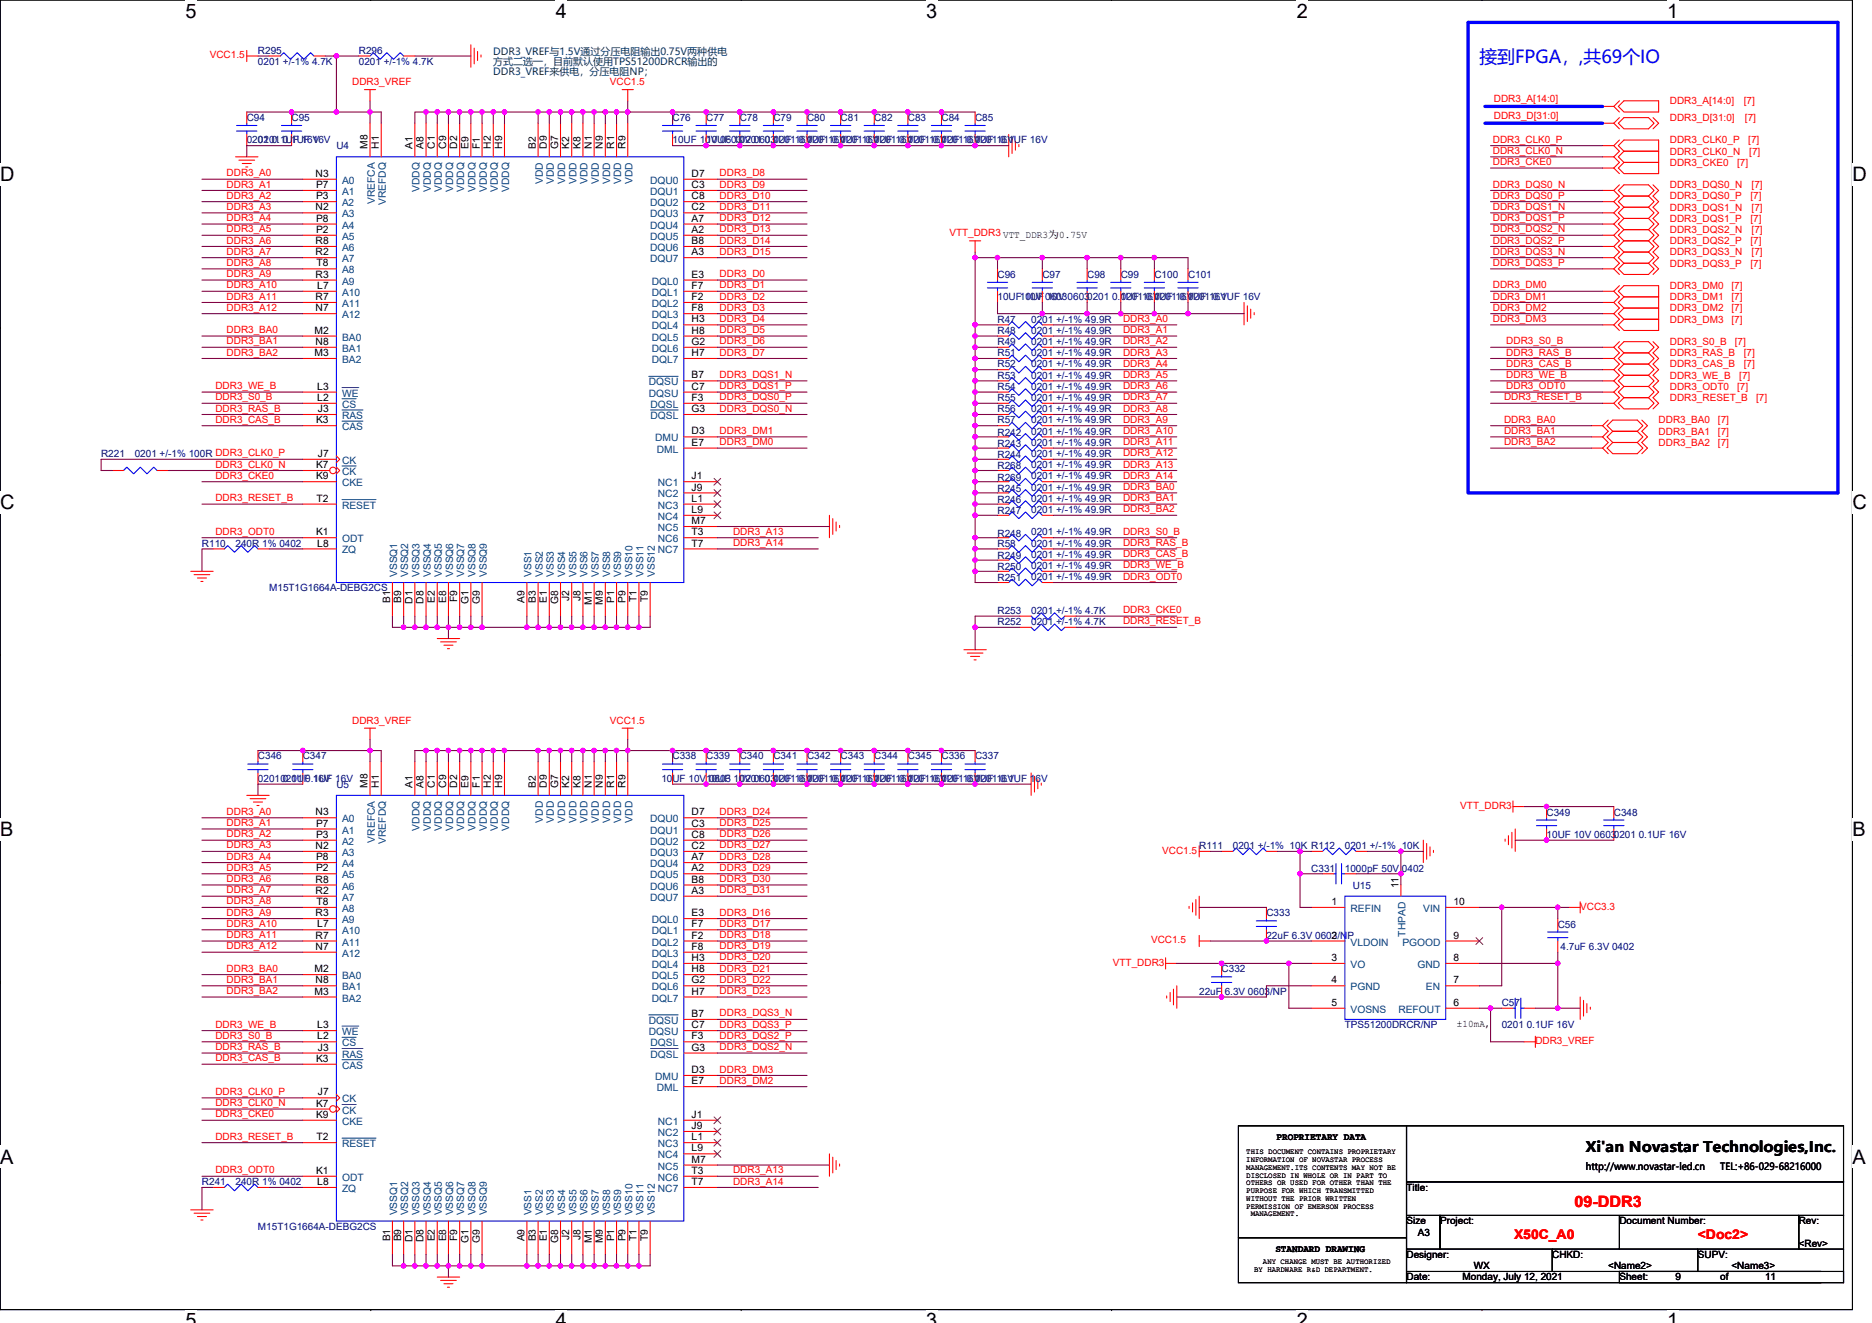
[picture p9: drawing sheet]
<svg xmlns="http://www.w3.org/2000/svg" width="297mm" height="210mm" viewBox="0 0 297 210" stroke-linecap="round" stroke-linejoin="round" font-family="sans-serif">
<defs><g id="words">
<g font-size="3.2">
<text x="29.4" y="2.8">5</text>
<text x="88.2" y="2.8">4</text>
<text x="147" y="2.8">3</text>
<text x="205.8" y="2.8">2</text>
<text x="264.5" y="2.8">1</text>
<text x="0" y="28.8">D</text>
<text x="293.9" y="28.8">D</text>
<text x="0" y="80.8">C</text>
<text x="293.9" y="80.8">C</text>
<text x="0" y="132.7">B</text>
<text x="293.9" y="132.7">B</text>
<text x="0" y="184.7">A</text>
<text x="293.9" y="184.7">A</text>
<text x="29.4" y="210.7">5</text>
<text x="88.2" y="210.7">4</text>
<text x="147" y="210.7">3</text>
<text x="205.8" y="210.7">2</text>
<text x="264.5" y="210.7">1</text>
</g>
<text font-size="2.8" fill="#00f" x="234.7" y="10.1">接到FPGA，,共69个IO</text>
<text font-size="2.5" fill="#f00" x="249.8" y="191.6">09-DDR3</text>
<text font-size="2.3" x="251.6" y="182.9">Xi'an Novastar Technologies,Inc.</text>
<g font-size="2.1" fill="#f00">
<text x="240.2" y="196.7">X50C_A0</text>
<text x="269.4" y="196.7">&lt;Doc2&gt;</text>
</g>
<g font-size="1.6" fill="#f00">
<text x="33.3" y="9.2">VCC1.5</text>
<text x="55.9" y="13.5">DDR3_VREF</text>
<text x="96.8" y="13.5">VCC1.5</text>
<text x="237" y="16.3">DDR3_A[14:0]</text>
<text x="265" y="16.5">DDR3_A[14:0]</text>
<text x="276.7" y="16.5">[7]</text>
<text x="236.9" y="22.6">DDR3_CLK0_P</text>
<text x="237" y="18.9">DDR3_D[31:0]</text>
<text x="265" y="19.2">DDR3_D[31:0]</text>
<text x="265" y="22.8">DDR3_CLK0_P</text>
<text x="276.9" y="19.2">[7]</text>
<text x="277.4" y="22.8">[7]</text>
<text x="36" y="28">DDR3_A0</text>
<text x="36" y="29.8">DDR3_A1</text>
<text x="114.2" y="28">DDR3_D8</text>
<text x="114.2" y="29.8">DDR3_D9</text>
<text x="236.9" y="24.4">DDR3_CLK0_N</text>
<text x="236.9" y="26.2">DDR3_CKE0</text>
<text x="236.9" y="29.8">DDR3_DQS0_N</text>
<text x="265" y="29.9">DDR3_DQS0_N</text>
<text x="265" y="24.5">DDR3_CLK0_N</text>
<text x="265" y="26.3">DDR3_CKE0</text>
<text x="275.6" y="26.3">[7]</text>
<text x="277.6" y="24.5">[7]</text>
<text x="277.9" y="29.9">[7]</text>
<text x="36" y="31.5">DDR3_A2</text>
<text x="36" y="33.3">DDR3_A3</text>
<text x="36" y="35.1">DDR3_A4</text>
<text x="114.2" y="31.5">DDR3_D10</text>
<text x="114.2" y="33.3">DDR3_D11</text>
<text x="114.2" y="35.1">DDR3_D12</text>
<text x="236.9" y="31.5">DDR3_DQS0_P</text>
<text x="236.9" y="35.1">DDR3_DQS1_P</text>
<text x="236.9" y="33.3">DDR3_DQS1_N</text>
<text x="265" y="31.6">DDR3_DQS0_P</text>
<text x="265" y="33.4">DDR3_DQS1_N</text>
<text x="265" y="35.2">DDR3_DQS1_P</text>
<text x="277.8" y="31.6">[7]</text>
<text x="277.8" y="35.2">[7]</text>
<text x="277.9" y="33.4">[7]</text>
<text x="36" y="36.9">DDR3_A5</text>
<text x="36" y="38.7">DDR3_A6</text>
<text x="36" y="40.4">DDR3_A7</text>
<text x="114.2" y="36.9">DDR3_D13</text>
<text x="114.2" y="38.7">DDR3_D14</text>
<text x="114.2" y="40.4">DDR3_D15</text>
<text x="150.6" y="37.5">VTT_DDR3 VTT_DDR3将0.75V</text>
<text x="236.9" y="38.7">DDR3_DQS2_P</text>
<text x="236.9" y="36.9">DDR3_DQS2_N</text>
<text x="236.9" y="40.4">DDR3_DQS3_N</text>
<text x="265" y="38.8">DDR3_DQS2_P</text>
<text x="265" y="37">DDR3_DQS2_N</text>
<text x="265" y="40.5">DDR3_DQS3_N</text>
<text x="277.8" y="38.8">[7]</text>
<text x="277.9" y="37">[7]</text>
<text x="277.9" y="40.5">[7]</text>
<text x="36" y="42.2">DDR3_A8</text>
<text x="36" y="44">DDR3_A9</text>
<text x="36" y="45.8">DDR3_A10</text>
<text x="36" y="47.5">DDR3_A11</text>
<text x="114.2" y="44">DDR3_D0</text>
<text x="114.2" y="45.8">DDR3_D1</text>
<text x="114.2" y="47.5">DDR3_D2</text>
<text x="236.9" y="42.2">DDR3_DQS3_P</text>
<text x="236.9" y="45.8">DDR3_DM0</text>
<text x="236.9" y="47.5">DDR3_DM1</text>
<text x="265" y="45.9">DDR3_DM0</text>
<text x="265" y="47.6">DDR3_DM1</text>
<text x="265" y="42.3">DDR3_DQS3_P</text>
<text x="274.7" y="45.9">[7]</text>
<text x="274.7" y="47.6">[7]</text>
<text x="277.8" y="42.3">[7]</text>
<text x="36" y="52.9">DDR3_BA0</text>
<text x="36" y="49.3">DDR3_A12</text>
<text x="114.2" y="49.3">DDR3_D3</text>
<text x="114.2" y="51.1">DDR3_D4</text>
<text x="114.2" y="52.9">DDR3_D5</text>
<text x="178.2" y="51.1">DDR3_A0</text>
<text x="178.2" y="52.9">DDR3_A1</text>
<text x="236.9" y="51.1">DDR3_DM3</text>
<text x="236.9" y="49.3">DDR3_DM2</text>
<text x="265" y="49.4">DDR3_DM2</text>
<text x="265" y="51.2">DDR3_DM3</text>
<text x="274.7" y="49.4">[7]</text>
<text x="274.7" y="51.2">[7]</text>
<text x="36" y="54.7">DDR3_BA1</text>
<text x="36" y="56.4">DDR3_BA2</text>
<text x="114.2" y="60">DDR3_DQS1_N</text>
<text x="114.2" y="54.7">DDR3_D6</text>
<text x="114.2" y="56.4">DDR3_D7</text>
<text x="178.2" y="60">DDR3_A5</text>
<text x="178.2" y="54.7">DDR3_A2</text>
<text x="178.2" y="58.2">DDR3_A4</text>
<text x="178.2" y="56.4">DDR3_A3</text>
<text x="239" y="58.2">DDR3_CAS_B</text>
<text x="239" y="54.7">DDR3_S0_B</text>
<text x="239" y="56.4">DDR3_RAS_B</text>
<text x="239" y="60">DDR3_WE_B</text>
<text x="265" y="58.3">DDR3_CAS_B</text>
<text x="265" y="54.8">DDR3_S0_B</text>
<text x="265" y="56.5">DDR3_RAS_B</text>
<text x="275.3" y="54.8">[7]</text>
<text x="276.7" y="58.3">[7]</text>
<text x="276.7" y="56.5">[7]</text>
<text x="34.2" y="63.5">DDR3_S0_B</text>
<text x="34.2" y="65.3">DDR3_RAS_B</text>
<text x="34.2" y="61.8">DDR3_WE_B</text>
<text x="114.2" y="63.5">DDR3_DQS0_P</text>
<text x="114.2" y="65.3">DDR3_DQS0_N</text>
<text x="114.2" y="61.8">DDR3_DQS1_P</text>
<text x="178.2" y="65.3">DDR3_A8</text>
<text x="178.2" y="61.8">DDR3_A6</text>
<text x="178.2" y="63.5">DDR3_A7</text>
<text x="238.7" y="63.5">DDR3_RESET_B</text>
<text x="239" y="61.8">DDR3_ODT0</text>
<text x="265" y="60.1">DDR3_WE_B</text>
<text x="265" y="61.9">DDR3_ODT0</text>
<text x="265" y="63.6">DDR3_RESET_B</text>
<text x="275.6" y="61.9">[7]</text>
<text x="276" y="60.1">[7]</text>
<text x="278.7" y="63.6">[7]</text>
<text x="34.2" y="67.1">DDR3_CAS_B</text>
<text x="114.2" y="70.7">DDR3_DM0</text>
<text x="114.2" y="68.9">DDR3_DM1</text>
<text x="178.2" y="67.1">DDR3_A9</text>
<text x="178.2" y="68.9">DDR3_A10</text>
<text x="178.2" y="70.7">DDR3_A11</text>
<text x="238.7" y="68.9">DDR3_BA1</text>
<text x="238.7" y="70.7">DDR3_BA2</text>
<text x="238.7" y="67.1">DDR3_BA0</text>
<text x="263.2" y="67.2">DDR3_BA0</text>
<text x="263.2" y="69">DDR3_BA1</text>
<text x="263.2" y="70.8">DDR3_BA2</text>
<text x="272.6" y="67.2">[7]</text>
<text x="272.6" y="69">[7]</text>
<text x="272.6" y="70.8">[7]</text>
<text x="34.2" y="74.2">DDR3_CLK0_N</text>
<text x="34.2" y="76">DDR3_CKE0</text>
<text x="178.2" y="72.4">DDR3_A12</text>
<text x="178.2" y="77.8">DDR3_BA0</text>
<text x="178.2" y="74.2">DDR3_A13</text>
<text x="178.2" y="76">DDR3_A14</text>
<text x="34.2" y="79.5">DDR3_RESET_B</text>
<text x="178.2" y="81.3">DDR3_BA2</text>
<text x="178.2" y="79.5">DDR3_BA1</text>
<text x="34.2" y="84.9">DDR3_ODT0</text>
<text x="116.3" y="84.9">DDR3_A13</text>
<text x="116.3" y="86.7">DDR3_A14</text>
<text x="178.2" y="86.7">DDR3_RAS_B</text>
<text x="178.2" y="88.4">DDR3_CAS_B</text>
<text x="178.2" y="84.9">DDR3_S0_B</text>
<text x="178.2" y="92">DDR3_ODT0</text>
<text x="178.2" y="90.2">DDR3_WE_B</text>
<text x="178.2" y="97.3">DDR3_CKE0</text>
<text x="178.2" y="99.1">DDR3_RESET_B</text>
<text x="55.9" y="114.9">DDR3_VREF</text>
<text x="96.8" y="114.9">VCC1.5</text>
<text x="36" y="131.1">DDR3_A1</text>
<text x="36" y="129.3">DDR3_A0</text>
<text x="114.2" y="129.3">DDR3_D24</text>
<text x="114.2" y="131.1">DDR3_D25</text>
<text x="231.7" y="128.4">VTT_DDR3</text>
<text x="36" y="132.9">DDR3_A2</text>
<text x="36" y="134.7">DDR3_A3</text>
<text x="36" y="136.4">DDR3_A4</text>
<text x="114.2" y="132.9">DDR3_D26</text>
<text x="114.2" y="134.7">DDR3_D27</text>
<text x="114.2" y="136.4">DDR3_D28</text>
<text x="184.4" y="135.5">VCC1.5</text>
<text x="36" y="138.2">DDR3_A5</text>
<text x="36" y="140">DDR3_A6</text>
<text x="36" y="141.8">DDR3_A7</text>
<text x="36" y="143.6">DDR3_A8</text>
<text x="114.2" y="138.2">DDR3_D29</text>
<text x="114.2" y="140">DDR3_D30</text>
<text x="114.2" y="141.8">DDR3_D31</text>
<text x="36" y="145.3">DDR3_A9</text>
<text x="36" y="147.1">DDR3_A10</text>
<text x="36" y="148.9">DDR3_A11</text>
<text x="114.2" y="145.3">DDR3_D16</text>
<text x="114.2" y="147.1">DDR3_D17</text>
<text x="114.2" y="148.9">DDR3_D18</text>
<text x="182.6" y="149.7">VCC1.5</text>
<text x="250.7" y="144.4">VCC3.3</text>
<text x="36" y="150.7">DDR3_A12</text>
<text x="36" y="154.2">DDR3_BA0</text>
<text x="36" y="156">DDR3_BA1</text>
<text x="114.2" y="150.7">DDR3_D19</text>
<text x="114.2" y="152.4">DDR3_D20</text>
<text x="114.2" y="154.2">DDR3_D21</text>
<text x="114.2" y="156">DDR3_D22</text>
<text x="176.6" y="153.3">VTT_DDR3</text>
<text x="36" y="157.8">DDR3_BA2</text>
<text x="114.2" y="161.3">DDR3_DQS3_N</text>
<text x="114.2" y="157.8">DDR3_D23</text>
<text x="34.2" y="166.7">DDR3_RAS_B</text>
<text x="34.2" y="163.1">DDR3_WE_B</text>
<text x="34.2" y="164.9">DDR3_S0_B</text>
<text x="114.2" y="164.9">DDR3_DQS2_P</text>
<text x="114.2" y="166.7">DDR3_DQS2_N</text>
<text x="114.2" y="163.1">DDR3_DQS3_P</text>
<text x="243.6" y="165.7">DDR3_VREF</text>
<text x="34.2" y="173.8">DDR3_CLK0_P</text>
<text x="34.2" y="168.4">DDR3_CAS_B</text>
<text x="114.2" y="170.2">DDR3_DM3</text>
<text x="114.2" y="172">DDR3_DM2</text>
<text x="34.2" y="175.6">DDR3_CLK0_N</text>
<text x="34.2" y="177.3">DDR3_CKE0</text>
<text x="34.2" y="180.9">DDR3_RESET_B</text>
<text x="34.2" y="186.2">DDR3_ODT0</text>
<text x="116.3" y="186.2">DDR3_A13</text>
<text x="116.3" y="188">DDR3_A14</text>
</g>
<g font-size="1.6" fill="#000080">
<text x="40.9" y="8.5">R295</text>
<text x="40.9" y="10.3">0201 +/-1% 4.7K</text>
<text x="56.9" y="8.5">R296</text>
<text x="56.9" y="10.3">0201 +/-1% 4.7K</text>
<text x="39.2" y="19.2">C94</text>
<text x="39.2" y="22.8">0201 0.1UF 16V</text>
<text x="40.9" y="22.8">0201 0.1UF 16V</text>
<text x="46.3" y="19.2">C95</text>
<text x="53.4" y="23.6">U4</text>
<text x="106.7" y="19.2">C76</text>
<text x="106.7" y="22.8">10UF 10V 06030201 0.1UF 16V</text>
<text x="112.1" y="19.2">C77</text>
<text x="112.1" y="22.8">10UF 10V 06030201 0.1UF 16V</text>
<text x="117.4" y="19.2">C78</text>
<text x="122.7" y="19.2">C79</text>
<text x="128.1" y="19.2">C80</text>
<text x="128.1" y="22.8">0201 0.1UF 16V</text>
<text x="133.4" y="19.2">C81</text>
<text x="133.4" y="22.8">0201 0.1UF 16V</text>
<text x="138.7" y="19.2">C82</text>
<text x="138.7" y="22.8">0201 0.1UF 16V</text>
<text x="144.1" y="19.2">C83</text>
<text x="144.1" y="22.8">0201 0.1UF 16V</text>
<text x="149.4" y="19.2">C84</text>
<text x="149.4" y="22.8">0201 0.1UF 16V</text>
<text x="154.7" y="19.2">C85</text>
<text x="154.7" y="22.8">0201 0.1UF 16V</text>
<text x="158.3" y="44.1">C96</text>
<text x="158.3" y="47.6">10UF 10V 0603</text>
<text x="161.8" y="47.6">10UF 10V 06030201 0.1UF 16V</text>
<text x="165.4" y="44.1">C97</text>
<text x="172.5" y="44.1">C98</text>
<text x="177.8" y="44.1">C99</text>
<text x="177.8" y="47.6">0201 0.1UF 16V</text>
<text x="183.2" y="44.1">C100</text>
<text x="183.2" y="47.6">0201 0.1UF 16V</text>
<text x="188.5" y="44.1">C101</text>
<text x="188.5" y="47.6">0201 0.1UF 16V</text>
<text x="158.3" y="53">R48</text>
<text x="158.3" y="51.2">R47</text>
<text x="163.6" y="53">0201 +/-1% 49.9R</text>
<text x="163.6" y="51.2">0201 +/-1% 49.9R</text>
<text x="158.3" y="56.5">R51</text>
<text x="158.3" y="54.8">R49</text>
<text x="158.3" y="58.3">R52</text>
<text x="163.6" y="56.5">0201 +/-1% 49.9R</text>
<text x="163.6" y="54.8">0201 +/-1% 49.9R</text>
<text x="163.6" y="58.3">0201 +/-1% 49.9R</text>
<text x="158.3" y="65.4">R56</text>
<text x="158.3" y="61.9">R54</text>
<text x="158.3" y="60.1">R53</text>
<text x="158.3" y="63.6">R55</text>
<text x="163.6" y="65.4">0201 +/-1% 49.9R</text>
<text x="163.6" y="61.9">0201 +/-1% 49.9R</text>
<text x="163.6" y="60.1">0201 +/-1% 49.9R</text>
<text x="163.6" y="63.6">0201 +/-1% 49.9R</text>
<text x="158.3" y="67.2">R57</text>
<text x="158.3" y="70.9">R243</text>
<text x="158.3" y="69.2">R242</text>
<text x="163.6" y="67.2">0201 +/-1% 49.9R</text>
<text x="163.6" y="70.8">0201 +/-1% 49.9R</text>
<text x="163.6" y="69">0201 +/-1% 49.9R</text>
<text x="16" y="72.5">R221</text>
<text x="21.4" y="72.5">0201 +/-1% 100R DDR3_CLK0_P</text>
<text x="158.3" y="72.7">R244</text>
<text x="158.3" y="74.5">R268</text>
<text x="158.3" y="76.3">R269</text>
<text x="163.6" y="72.5">0201 +/-1% 49.9R</text>
<text x="163.6" y="77.9">0201 +/-1% 49.9R</text>
<text x="163.6" y="74.3">0201 +/-1% 49.9R</text>
<text x="163.6" y="76.1">0201 +/-1% 49.9R</text>
<text x="158.3" y="78">R245</text>
<text x="158.3" y="79.8">R246</text>
<text x="158.3" y="81.6">R247</text>
<text x="163.6" y="79.7">0201 +/-1% 49.9R</text>
<text x="163.6" y="81.4">0201 +/-1% 49.9R</text>
<text x="32" y="86.8">R110</text>
<text x="37.4" y="86.8">240R 1% 0402</text>
<text x="158.3" y="88.7">R249</text>
<text x="158.3" y="86.8">R58</text>
<text x="158.3" y="85.2">R248</text>
<text x="163.6" y="86.8">0201 +/-1% 49.9R</text>
<text x="163.6" y="88.5">0201 +/-1% 49.9R</text>
<text x="163.6" y="85">0201 +/-1% 49.9R</text>
<text x="42.7" y="93.9">M15T1G1664A-DEBG2CS</text>
<text x="158.3" y="90.5">R250</text>
<text x="158.3" y="92.3">R251</text>
<text x="163.6" y="90.3">0201 +/-1% 49.9R</text>
<text x="163.6" y="92.1">0201 +/-1% 49.9R</text>
<text x="158.3" y="99.2">R252</text>
<text x="158.3" y="97.4">R253</text>
<text x="163.6" y="99.2">0201 +/-1% 4.7K</text>
<text x="163.6" y="97.4">0201 +/-1% 4.7K</text>
<text x="40.9" y="120.5">C346</text>
<text x="40.9" y="124.1">0201 0.1UF 16V</text>
<text x="44.5" y="124.1">0201 0.1UF 16V</text>
<text x="48" y="120.5">C347</text>
<text x="53.4" y="125">U5</text>
<text x="104.9" y="124.1">10UF 10V 0603</text>
<text x="106.7" y="120.5">C338</text>
<text x="112.1" y="120.5">C339</text>
<text x="112.1" y="124.1">10UF 10V 06030201 0.1UF 16V</text>
<text x="117.4" y="120.5">C340</text>
<text x="117.4" y="124.1">0201 0.1UF 16V</text>
<text x="122.7" y="120.5">C341</text>
<text x="128.1" y="120.5">C342</text>
<text x="128.1" y="124.1">0201 0.1UF 16V</text>
<text x="133.4" y="120.5">C343</text>
<text x="133.4" y="124.1">0201 0.1UF 16V</text>
<text x="138.7" y="120.5">C344</text>
<text x="138.7" y="124.1">0201 0.1UF 16V</text>
<text x="144.1" y="120.5">C345</text>
<text x="144.1" y="124.1">0201 0.1UF 16V</text>
<text x="149.4" y="120.5">C336</text>
<text x="149.4" y="124.1">0201 0.1UF 16V</text>
<text x="154.7" y="120.5">C337</text>
<text x="154.7" y="124.1">0201 0.1UF 16V</text>
<text x="245.4" y="129.4">C349</text>
<text x="256.1" y="129.4">C348</text>
<text x="190.3" y="134.8">R111</text>
<text x="195.6" y="134.8">0201 +/-1% 10K R112</text>
<text x="213.4" y="134.8">0201 +/-1% 10K</text>
<text x="245.4" y="133">10UF 10V 06030201 0.1UF 16V</text>
<text x="208.1" y="138.3">C331</text>
<text x="213.4" y="138.3">1000pF 50V 0402</text>
<text x="214.6" y="141.2">U15</text>
<text x="201" y="145.4">C333</text>
<text x="201" y="149">22uF 6.3V 0603/NP</text>
<text x="247.2" y="147.2">C56</text>
<text x="193.8" y="154.3">C332</text>
<text x="247.6" y="150.8">4.7uF 6.3V 0402</text>
<text x="190.3" y="157.9">22uF 6.3V 0603/NP</text>
<text x="238.3" y="159.7">C57</text>
<text x="213.4" y="163.2">TPS51200DRCR/NP</text>
<text x="238.3" y="163.2">0201 0.1UF 16V</text>
<text x="32" y="188.1">R241</text>
<text x="37.4" y="188.1">240R 1% 0402</text>
<text x="40.9" y="195.2">M15T1G1664A-DEBG2CS</text>
</g>
<g font-size="1.6" fill="#004040">
<text x="78.3" y="8.8">DDR3_VREF与1.5V通过分压电阻输出0.75V两种供电</text>
<text x="78.3" y="10.4">方式二选一，目前默认使用TPS51200DRCR输出的</text>
<text x="78.3" y="11.9">DDR3_VREF来供电，分压电阻NP；</text>
</g>
<g font-size="1.6">
<text x="58.3" y="23.6" transform="rotate(-90 58.3 23.6)">M8</text>
<text x="60.1" y="23.6" transform="rotate(-90 60.1 23.6)">H1</text>
<text x="65.4" y="23.6" transform="rotate(-90 65.4 23.6)">A1</text>
<text x="67.2" y="23.6" transform="rotate(-90 67.2 23.6)">A8</text>
<text x="69" y="23.6" transform="rotate(-90 69 23.6)">C1</text>
<text x="70.8" y="23.6" transform="rotate(-90 70.8 23.6)">C9</text>
<text x="72.6" y="23.6" transform="rotate(-90 72.6 23.6)">D2</text>
<text x="74.3" y="23.6" transform="rotate(-90 74.3 23.6)">E9</text>
<text x="76.1" y="23.6" transform="rotate(-90 76.1 23.6)">F1</text>
<text x="77.9" y="23.6" transform="rotate(-90 77.9 23.6)">H2</text>
<text x="79.7" y="23.6" transform="rotate(-90 79.7 23.6)">H9</text>
<text x="85" y="23.6" transform="rotate(-90 85 23.6)">B2</text>
<text x="86.8" y="23.6" transform="rotate(-90 86.8 23.6)">D9</text>
<text x="88.6" y="23.6" transform="rotate(-90 88.6 23.6)">G7</text>
<text x="90.3" y="23.6" transform="rotate(-90 90.3 23.6)">K2</text>
<text x="92.1" y="23.6" transform="rotate(-90 92.1 23.6)">K8</text>
<text x="93.9" y="23.6" transform="rotate(-90 93.9 23.6)">N1</text>
<text x="95.7" y="23.6" transform="rotate(-90 95.7 23.6)">N9</text>
<text x="97.4" y="23.6" transform="rotate(-90 97.4 23.6)">R1</text>
<text x="99.2" y="23.6" transform="rotate(-90 99.2 23.6)">R9</text>
<text x="50.1" y="28.1">N3</text>
<text x="50.2" y="29.8">P7</text>
<text x="109.7" y="29.8">C3</text>
<text x="109.7" y="28.1">D7</text>
<text x="50.1" y="33.4">N2</text>
<text x="50.2" y="31.6">P3</text>
<text x="50.2" y="35.2">P8</text>
<text x="109.7" y="35.2">A7</text>
<text x="109.7" y="33.4">C2</text>
<text x="109.7" y="31.6">C8</text>
<text x="50.1" y="38.7">R8</text>
<text x="50.1" y="40.5">R2</text>
<text x="50.2" y="37">P2</text>
<text x="109.7" y="38.7">B8</text>
<text x="109.7" y="40.5">A3</text>
<text x="109.7" y="37">A2</text>
<text x="50.1" y="44.1">R3</text>
<text x="50.1" y="47.6">R7</text>
<text x="50.2" y="42.3">T8</text>
<text x="50.4" y="45.8">L7</text>
<text x="109.7" y="45.8">F7</text>
<text x="109.7" y="44.1">E3</text>
<text x="109.7" y="47.6">F2</text>
<text x="49.9" y="53">M2</text>
<text x="50.1" y="49.4">N7</text>
<text x="109.7" y="53">H8</text>
<text x="109.7" y="49.4">F8</text>
<text x="109.7" y="51.2">H3</text>
<text x="49.9" y="56.5">M3</text>
<text x="50.1" y="54.7">N8</text>
<text x="109.7" y="56.5">H7</text>
<text x="109.7" y="54.7">G2</text>
<text x="50.4" y="61.8">L3</text>
<text x="50.4" y="63.6">L2</text>
<text x="50.4" y="65.4">J3</text>
<text x="109.7" y="60.1">B7</text>
<text x="109.7" y="65.4">G3</text>
<text x="109.7" y="63.6">F3</text>
<text x="109.7" y="61.8">C7</text>
<text x="50.2" y="67.2">K3</text>
<text x="109.7" y="70.7">E7</text>
<text x="109.7" y="69">D3</text>
<text x="50.2" y="74.3">K7</text>
<text x="50.2" y="76.1">K9</text>
<text x="50.4" y="72.5">J7</text>
<text x="109.7" y="76.1">J1</text>
<text x="109.7" y="77.9">J9</text>
<text x="50.2" y="79.6">T2</text>
<text x="109.7" y="83.2">M7</text>
<text x="109.7" y="79.6">L1</text>
<text x="109.7" y="81.4">L9</text>
<text x="50.2" y="85">K1</text>
<text x="50.4" y="86.7">L8</text>
<text x="109.7" y="85">T3</text>
<text x="109.7" y="86.7">T7</text>
<text x="61.9" y="95.7" transform="rotate(-90 61.9 95.7)">B1</text>
<text x="63.7" y="95.7" transform="rotate(-90 63.7 95.7)">B9</text>
<text x="65.4" y="95.8" transform="rotate(-90 65.4 95.8)">D1</text>
<text x="67.2" y="95.8" transform="rotate(-90 67.2 95.8)">D8</text>
<text x="69" y="95.7" transform="rotate(-90 69 95.7)">E2</text>
<text x="70.8" y="95.7" transform="rotate(-90 70.8 95.7)">E8</text>
<text x="72.6" y="95.6" transform="rotate(-90 72.6 95.6)">F9</text>
<text x="74.3" y="95.9" transform="rotate(-90 74.3 95.9)">G1</text>
<text x="76.1" y="95.9" transform="rotate(-90 76.1 95.9)">G9</text>
<text x="83.2" y="95.7" transform="rotate(-90 83.2 95.7)">A9</text>
<text x="85" y="95.7" transform="rotate(-90 85 95.7)">B3</text>
<text x="86.8" y="95.7" transform="rotate(-90 86.8 95.7)">E1</text>
<text x="88.6" y="95.9" transform="rotate(-90 88.6 95.9)">G8</text>
<text x="90.3" y="95.4" transform="rotate(-90 90.3 95.4)">J2</text>
<text x="92.1" y="95.4" transform="rotate(-90 92.1 95.4)">J8</text>
<text x="93.9" y="96" transform="rotate(-90 93.9 96)">M1</text>
<text x="95.7" y="96" transform="rotate(-90 95.7 96)">M9</text>
<text x="97.4" y="95.7" transform="rotate(-90 97.4 95.7)">P1</text>
<text x="99.2" y="95.7" transform="rotate(-90 99.2 95.7)">P9</text>
<text x="101" y="95.6" transform="rotate(-90 101 95.6)">T1</text>
<text x="102.8" y="95.6" transform="rotate(-90 102.8 95.6)">T9</text>
<text x="58.3" y="125" transform="rotate(-90 58.3 125)">M8</text>
<text x="60.1" y="125" transform="rotate(-90 60.1 125)">H1</text>
<text x="65.4" y="125" transform="rotate(-90 65.4 125)">A1</text>
<text x="67.2" y="125" transform="rotate(-90 67.2 125)">A8</text>
<text x="69" y="125" transform="rotate(-90 69 125)">C1</text>
<text x="70.8" y="125" transform="rotate(-90 70.8 125)">C9</text>
<text x="72.6" y="125" transform="rotate(-90 72.6 125)">D2</text>
<text x="74.3" y="125" transform="rotate(-90 74.3 125)">E9</text>
<text x="76.1" y="125" transform="rotate(-90 76.1 125)">F1</text>
<text x="77.9" y="125" transform="rotate(-90 77.9 125)">H2</text>
<text x="79.7" y="125" transform="rotate(-90 79.7 125)">H9</text>
<text x="85" y="125" transform="rotate(-90 85 125)">B2</text>
<text x="86.8" y="125" transform="rotate(-90 86.8 125)">D9</text>
<text x="88.6" y="125" transform="rotate(-90 88.6 125)">G7</text>
<text x="90.3" y="125" transform="rotate(-90 90.3 125)">K2</text>
<text x="92.1" y="125" transform="rotate(-90 92.1 125)">K8</text>
<text x="93.9" y="125" transform="rotate(-90 93.9 125)">N1</text>
<text x="95.7" y="125" transform="rotate(-90 95.7 125)">N9</text>
<text x="97.4" y="125" transform="rotate(-90 97.4 125)">R1</text>
<text x="99.2" y="125" transform="rotate(-90 99.2 125)">R9</text>
<text x="50.1" y="129.4">N3</text>
<text x="50.2" y="131.2">P7</text>
<text x="109.7" y="131.2">C3</text>
<text x="109.7" y="129.4">D7</text>
<text x="50.1" y="134.7">N2</text>
<text x="50.2" y="133">P3</text>
<text x="50.2" y="136.5">P8</text>
<text x="109.7" y="136.5">A7</text>
<text x="109.7" y="134.7">C2</text>
<text x="109.7" y="133">C8</text>
<text x="50.1" y="140.1">R8</text>
<text x="50.1" y="141.9">R2</text>
<text x="50.2" y="138.3">P2</text>
<text x="50.2" y="143.6">T8</text>
<text x="109.7" y="140.1">B8</text>
<text x="109.7" y="141.9">A3</text>
<text x="109.7" y="138.3">A2</text>
<text x="211.3" y="143.6">1</text>
<text x="221.9" y="141" transform="rotate(-90 221.9 141)">11</text>
<text x="230.6" y="143.6">10</text>
<text x="50.1" y="145.4">R3</text>
<text x="50.1" y="149">R7</text>
<text x="50.4" y="147.2">L7</text>
<text x="109.7" y="147.2">F7</text>
<text x="109.7" y="145.4">E3</text>
<text x="109.7" y="149">F2</text>
<text x="211.3" y="149">2</text>
<text x="230.6" y="149">9</text>
<text x="49.9" y="154.3">M2</text>
<text x="50.1" y="150.7">N7</text>
<text x="109.7" y="154.3">H8</text>
<text x="109.7" y="150.7">F8</text>
<text x="109.7" y="152.5">H3</text>
<text x="211.3" y="152.5">3</text>
<text x="230.6" y="152.5">8</text>
<text x="49.9" y="157.9">M3</text>
<text x="50.1" y="156.1">N8</text>
<text x="109.7" y="161.4">B7</text>
<text x="109.7" y="157.9">H7</text>
<text x="109.7" y="156.1">G2</text>
<text x="211.3" y="156.1">4</text>
<text x="211.3" y="159.6">5</text>
<text x="230.6" y="156.1">7</text>
<text x="230.6" y="159.6">6</text>
<text x="50.4" y="163.2">L3</text>
<text x="50.4" y="165">L2</text>
<text x="50.4" y="166.8">J3</text>
<text x="109.7" y="166.8">G3</text>
<text x="109.7" y="165">F3</text>
<text x="109.7" y="163.2">C7</text>
<text x="231.2" y="163">±10mA,</text>
<text x="50.2" y="168.5">K3</text>
<text x="50.4" y="173.9">J7</text>
<text x="109.7" y="172.1">E7</text>
<text x="109.7" y="170.3">D3</text>
<text x="50.2" y="175.6">K7</text>
<text x="50.2" y="177.4">K9</text>
<text x="109.7" y="177.4">J1</text>
<text x="109.7" y="179.2">J9</text>
<text x="50.2" y="181">T2</text>
<text x="109.7" y="184.5">M7</text>
<text x="109.7" y="181">L1</text>
<text x="109.7" y="182.8">L9</text>
<text x="202.6" y="180.9">PROPRIETARY DATA</text>
<text x="251.6" y="185.7">http://www.novastar-led.cn</text>
<text x="273" y="185.7">TEL:+86-029-68216000</text>
<text x="50.2" y="186.3">K1</text>
<text x="50.4" y="188.1">L8</text>
<text x="109.7" y="186.3">T3</text>
<text x="109.7" y="188.1">T7</text>
<text x="223.2" y="189">Title:</text>
<text x="61.9" y="197" transform="rotate(-90 61.9 197)">B1</text>
<text x="63.7" y="197" transform="rotate(-90 63.7 197)">B9</text>
<text x="65.4" y="197.1" transform="rotate(-90 65.4 197.1)">D1</text>
<text x="67.2" y="197.1" transform="rotate(-90 67.2 197.1)">D8</text>
<text x="69" y="197" transform="rotate(-90 69 197)">E2</text>
<text x="70.8" y="197" transform="rotate(-90 70.8 197)">E8</text>
<text x="72.6" y="197" transform="rotate(-90 72.6 197)">F9</text>
<text x="74.3" y="197.2" transform="rotate(-90 74.3 197.2)">G1</text>
<text x="76.1" y="197.2" transform="rotate(-90 76.1 197.2)">G9</text>
<text x="83.2" y="197" transform="rotate(-90 83.2 197)">A9</text>
<text x="85" y="197" transform="rotate(-90 85 197)">B3</text>
<text x="86.8" y="197" transform="rotate(-90 86.8 197)">E1</text>
<text x="88.6" y="197.2" transform="rotate(-90 88.6 197.2)">G8</text>
<text x="90.3" y="196.8" transform="rotate(-90 90.3 196.8)">J2</text>
<text x="92.1" y="196.8" transform="rotate(-90 92.1 196.8)">J8</text>
<text x="93.9" y="197.3" transform="rotate(-90 93.9 197.3)">M1</text>
<text x="95.7" y="197.3" transform="rotate(-90 95.7 197.3)">M9</text>
<text x="97.4" y="197" transform="rotate(-90 97.4 197)">P1</text>
<text x="99.2" y="197" transform="rotate(-90 99.2 197)">P9</text>
<text x="101" y="197" transform="rotate(-90 101 197)">T1</text>
<text x="102.8" y="197" transform="rotate(-90 102.8 197)">T9</text>
<text x="223.2" y="194.3">Size</text>
<text x="225" y="196.1">A3</text>
<text x="228.5" y="194.3">Project:</text>
<text x="257" y="194.3">Document Number:</text>
<text x="285.4" y="194.3">Rev:</text>
<text x="285.4" y="197.9">&lt;Rev&gt;</text>
<text x="202.4" y="198.7">STANDARD DRAWING</text>
<text x="223.2" y="203.2">Date:</text>
<text x="223.2" y="199.7">Designer:</text>
<text x="232.1" y="203.2">Monday, July 12, 2021</text>
<text x="233.8" y="201.4">WX</text>
<text x="246.3" y="199.7">CHKD:</text>
<text x="255.2" y="201.4">&lt;Name2&gt;</text>
<text x="257" y="203.2">Sheet:</text>
<text x="265.8" y="203.2">9</text>
<text x="269.4" y="199.7">SUPV:</text>
<text x="273" y="203.2">of</text>
<text x="274.7" y="201.4">&lt;Name3&gt;</text>
<text x="280.1" y="203.2">11</text>
</g>
<g font-size="1.6" fill="#004080">
<text x="54.3" y="29.2">A0</text>
<text x="86.1" y="29.2" transform="rotate(-90 86.1 29.2)">VDD</text>
<text x="87.9" y="29.2" transform="rotate(-90 87.9 29.2)">VDD</text>
<text x="89.7" y="29.2" transform="rotate(-90 89.7 29.2)">VDD</text>
<text x="91.5" y="29.2" transform="rotate(-90 91.5 29.2)">VDD</text>
<text x="93.2" y="29.2" transform="rotate(-90 93.2 29.2)">VDD</text>
<text x="95" y="29.2" transform="rotate(-90 95 29.2)">VDD</text>
<text x="96.8" y="29.2" transform="rotate(-90 96.8 29.2)">VDD</text>
<text x="98.6" y="29.2" transform="rotate(-90 98.6 29.2)">VDD</text>
<text x="100.3" y="29.2" transform="rotate(-90 100.3 29.2)">VDD</text>
<text x="103.1" y="29.2">DQU0</text>
<text x="54.3" y="30.9">A1</text>
<text x="54.3" y="32.7">A2</text>
<text x="54.3" y="34.5">A3</text>
<text x="59.5" y="32.4" transform="rotate(-90 59.5 32.4)">VREFCA</text>
<text x="61.2" y="32.6" transform="rotate(-90 61.2 32.6)">VREFDQ</text>
<text x="66.6" y="30.5" transform="rotate(-90 66.6 30.5)">VDDQ</text>
<text x="68.3" y="30.5" transform="rotate(-90 68.3 30.5)">VDDQ</text>
<text x="70.1" y="30.5" transform="rotate(-90 70.1 30.5)">VDDQ</text>
<text x="71.9" y="30.5" transform="rotate(-90 71.9 30.5)">VDDQ</text>
<text x="73.7" y="30.5" transform="rotate(-90 73.7 30.5)">VDDQ</text>
<text x="75.5" y="30.5" transform="rotate(-90 75.5 30.5)">VDDQ</text>
<text x="77.2" y="30.5" transform="rotate(-90 77.2 30.5)">VDDQ</text>
<text x="79" y="30.5" transform="rotate(-90 79 30.5)">VDDQ</text>
<text x="80.8" y="30.5" transform="rotate(-90 80.8 30.5)">VDDQ</text>
<text x="103.1" y="30.9">DQU1</text>
<text x="103.1" y="34.5">DQU3</text>
<text x="103.1" y="32.7">DQU2</text>
<text x="54.3" y="38.1">A5</text>
<text x="54.3" y="39.8">A6</text>
<text x="54.3" y="36.3">A4</text>
<text x="54.3" y="41.6">A7</text>
<text x="103.1" y="39.8">DQU6</text>
<text x="103.1" y="41.6">DQU7</text>
<text x="103.1" y="36.3">DQU4</text>
<text x="103.1" y="38.1">DQU5</text>
<text x="54.3" y="46.9">A10</text>
<text x="54.3" y="45.2">A9</text>
<text x="54.3" y="43.4">A8</text>
<text x="103.4" y="46.9">DQL1</text>
<text x="103.4" y="45.2">DQL0</text>
<text x="54.3" y="48.7">A11</text>
<text x="54.3" y="50.5">A12</text>
<text x="103.4" y="50.5">DQL3</text>
<text x="103.4" y="48.7">DQL2</text>
<text x="103.4" y="52.3">DQL4</text>
<text x="54.3" y="54.1">BA0</text>
<text x="54.3" y="55.8">BA1</text>
<text x="54.3" y="57.6">BA2</text>
<text x="103.4" y="54.1">DQL5</text>
<text x="103.4" y="57.6">DQL7</text>
<text x="103.4" y="55.8">DQL6</text>
<text x="54.3" y="62.9">WE</text>
<text x="54.3" y="64.7">CS</text>
<text x="103" y="61.2">DQSU</text>
<text x="103" y="62.9">DQSU</text>
<text x="103.2" y="64.7">DQSL</text>
<text x="54.3" y="66.5">RAS</text>
<text x="54.3" y="68.3">CAS</text>
<text x="103.2" y="66.5">DQSL</text>
<text x="103.9" y="70.1">DMU</text>
<text x="104.2" y="71.8">DML</text>
<text x="54.3" y="73.6">CK</text>
<text x="54.3" y="77.2">CKE</text>
<text x="54.3" y="75.4">CK</text>
<text x="104.4" y="77.2">NC1</text>
<text x="54.3" y="80.7">RESET</text>
<text x="104.4" y="80.7">NC3</text>
<text x="104.4" y="82.5">NC4</text>
<text x="104.4" y="79">NC2</text>
<text x="54.3" y="86.1">ODT</text>
<text x="54.3" y="87.8">ZQ</text>
<text x="104.4" y="84.3">NC5</text>
<text x="104.4" y="86.1">NC6</text>
<text x="104.4" y="87.8">NC7</text>
<text x="63" y="91.6" transform="rotate(-90 63 91.6)">VSSQ1</text>
<text x="64.8" y="91.6" transform="rotate(-90 64.8 91.6)">VSSQ2</text>
<text x="66.6" y="91.6" transform="rotate(-90 66.6 91.6)">VSSQ3</text>
<text x="68.3" y="91.6" transform="rotate(-90 68.3 91.6)">VSSQ4</text>
<text x="70.1" y="91.6" transform="rotate(-90 70.1 91.6)">VSSQ5</text>
<text x="71.9" y="91.6" transform="rotate(-90 71.9 91.6)">VSSQ6</text>
<text x="73.7" y="91.6" transform="rotate(-90 73.7 91.6)">VSSQ7</text>
<text x="75.5" y="91.6" transform="rotate(-90 75.5 91.6)">VSSQ8</text>
<text x="77.2" y="91.6" transform="rotate(-90 77.2 91.6)">VSSQ9</text>
<text x="84.3" y="91.6" transform="rotate(-90 84.3 91.6)">VSS1</text>
<text x="86.1" y="91.6" transform="rotate(-90 86.1 91.6)">VSS2</text>
<text x="87.9" y="91.6" transform="rotate(-90 87.9 91.6)">VSS3</text>
<text x="89.7" y="91.6" transform="rotate(-90 89.7 91.6)">VSS4</text>
<text x="91.5" y="91.6" transform="rotate(-90 91.5 91.6)">VSS5</text>
<text x="93.2" y="91.6" transform="rotate(-90 93.2 91.6)">VSS6</text>
<text x="95" y="91.6" transform="rotate(-90 95 91.6)">VSS7</text>
<text x="96.8" y="91.6" transform="rotate(-90 96.8 91.6)">VSS8</text>
<text x="98.6" y="91.6" transform="rotate(-90 98.6 91.6)">VSS9</text>
<text x="100.3" y="91.6" transform="rotate(-90 100.3 91.6)">VSS10</text>
<text x="102.1" y="91.6" transform="rotate(-90 102.1 91.6)">VSS11</text>
<text x="103.9" y="91.6" transform="rotate(-90 103.9 91.6)">VSS12</text>
<text x="54.3" y="130.5">A0</text>
<text x="66.6" y="131.8" transform="rotate(-90 66.6 131.8)">VDDQ</text>
<text x="68.3" y="131.8" transform="rotate(-90 68.3 131.8)">VDDQ</text>
<text x="70.1" y="131.8" transform="rotate(-90 70.1 131.8)">VDDQ</text>
<text x="71.9" y="131.8" transform="rotate(-90 71.9 131.8)">VDDQ</text>
<text x="73.7" y="131.8" transform="rotate(-90 73.7 131.8)">VDDQ</text>
<text x="75.5" y="131.8" transform="rotate(-90 75.5 131.8)">VDDQ</text>
<text x="77.2" y="131.8" transform="rotate(-90 77.2 131.8)">VDDQ</text>
<text x="79" y="131.8" transform="rotate(-90 79 131.8)">VDDQ</text>
<text x="80.8" y="131.8" transform="rotate(-90 80.8 131.8)">VDDQ</text>
<text x="86.1" y="130.6" transform="rotate(-90 86.1 130.6)">VDD</text>
<text x="87.9" y="130.6" transform="rotate(-90 87.9 130.6)">VDD</text>
<text x="89.7" y="130.6" transform="rotate(-90 89.7 130.6)">VDD</text>
<text x="91.5" y="130.6" transform="rotate(-90 91.5 130.6)">VDD</text>
<text x="93.2" y="130.6" transform="rotate(-90 93.2 130.6)">VDD</text>
<text x="95" y="130.6" transform="rotate(-90 95 130.6)">VDD</text>
<text x="96.8" y="130.6" transform="rotate(-90 96.8 130.6)">VDD</text>
<text x="98.6" y="130.6" transform="rotate(-90 98.6 130.6)">VDD</text>
<text x="100.3" y="130.6" transform="rotate(-90 100.3 130.6)">VDD</text>
<text x="103.1" y="130.5">DQU0</text>
<text x="54.3" y="132.3">A1</text>
<text x="54.3" y="134">A2</text>
<text x="54.3" y="135.8">A3</text>
<text x="54.3" y="137.6">A4</text>
<text x="59.5" y="133.7" transform="rotate(-90 59.5 133.7)">VREFCA</text>
<text x="61.2" y="133.9" transform="rotate(-90 61.2 133.9)">VREFDQ</text>
<text x="103.1" y="132.3">DQU1</text>
<text x="103.1" y="137.6">DQU4</text>
<text x="103.1" y="135.8">DQU3</text>
<text x="103.1" y="134.1">DQU2</text>
<text x="54.3" y="139.4">A5</text>
<text x="54.3" y="141.2">A6</text>
<text x="54.3" y="143">A7</text>
<text x="103.1" y="141.2">DQU6</text>
<text x="103.1" y="143">DQU7</text>
<text x="103.1" y="139.4">DQU5</text>
<text x="54.3" y="148.3">A10</text>
<text x="54.3" y="146.5">A9</text>
<text x="54.3" y="144.7">A8</text>
<text x="103.4" y="148.3">DQL1</text>
<text x="103.4" y="146.5">DQL0</text>
<text x="214.3" y="144.7">REFIN</text>
<text x="223" y="148.7" transform="rotate(-90 223 148.7)">THPAD</text>
<text x="225.8" y="144.7">VIN</text>
<text x="54.3" y="155.4">BA0</text>
<text x="54.3" y="150.1">A11</text>
<text x="54.3" y="151.8">A12</text>
<text x="103.4" y="155.4">DQL5</text>
<text x="103.4" y="151.8">DQL3</text>
<text x="103.4" y="150.1">DQL2</text>
<text x="103.4" y="153.6">DQL4</text>
<text x="214.3" y="150.1">VLDOIN</text>
<text x="214.3" y="153.6">VO</text>
<text x="222.5" y="150.1">PGOOD</text>
<text x="224.9" y="153.6">GND</text>
<text x="54.3" y="157.2">BA1</text>
<text x="54.3" y="159">BA2</text>
<text x="103.4" y="159">DQL7</text>
<text x="103.4" y="157.2">DQL6</text>
<text x="214.3" y="157.2">PGND</text>
<text x="214.3" y="160.7">VOSNS</text>
<text x="221.9" y="160.7">REFOUT</text>
<text x="226.3" y="157.2">EN</text>
<text x="54.3" y="164.3">WE</text>
<text x="54.3" y="167.9">RAS</text>
<text x="54.3" y="166.1">CS</text>
<text x="103" y="162.5">DQSU</text>
<text x="103" y="164.3">DQSU</text>
<text x="103.2" y="166.1">DQSL</text>
<text x="103.2" y="167.9">DQSL</text>
<text x="54.3" y="169.6">CAS</text>
<text x="103.9" y="171.4">DMU</text>
<text x="104.2" y="173.2">DML</text>
<text x="54.3" y="175">CK</text>
<text x="54.3" y="178.5">CKE</text>
<text x="54.3" y="176.7">CK</text>
<text x="104.4" y="178.5">NC1</text>
<text x="54.3" y="182.1">RESET</text>
<text x="104.4" y="185.6">NC5</text>
<text x="104.4" y="182.1">NC3</text>
<text x="104.4" y="183.9">NC4</text>
<text x="104.4" y="180.3">NC2</text>
<text x="54.3" y="187.4">ODT</text>
<text x="54.3" y="189.2">ZQ</text>
<text x="104.4" y="187.4">NC6</text>
<text x="104.4" y="189.2">NC7</text>
<text x="63" y="192.9" transform="rotate(-90 63 192.9)">VSSQ1</text>
<text x="64.8" y="192.9" transform="rotate(-90 64.8 192.9)">VSSQ2</text>
<text x="66.6" y="192.9" transform="rotate(-90 66.6 192.9)">VSSQ3</text>
<text x="68.3" y="192.9" transform="rotate(-90 68.3 192.9)">VSSQ4</text>
<text x="70.1" y="192.9" transform="rotate(-90 70.1 192.9)">VSSQ5</text>
<text x="71.9" y="192.9" transform="rotate(-90 71.9 192.9)">VSSQ6</text>
<text x="73.7" y="192.9" transform="rotate(-90 73.7 192.9)">VSSQ7</text>
<text x="75.5" y="192.9" transform="rotate(-90 75.5 192.9)">VSSQ8</text>
<text x="77.2" y="192.9" transform="rotate(-90 77.2 192.9)">VSSQ9</text>
<text x="84.3" y="192.9" transform="rotate(-90 84.3 192.9)">VSS1</text>
<text x="86.1" y="192.9" transform="rotate(-90 86.1 192.9)">VSS2</text>
<text x="87.9" y="192.9" transform="rotate(-90 87.9 192.9)">VSS3</text>
<text x="89.7" y="192.9" transform="rotate(-90 89.7 192.9)">VSS4</text>
<text x="91.5" y="192.9" transform="rotate(-90 91.5 192.9)">VSS5</text>
<text x="93.2" y="192.9" transform="rotate(-90 93.2 192.9)">VSS6</text>
<text x="95" y="192.9" transform="rotate(-90 95 192.9)">VSS7</text>
<text x="96.8" y="192.9" transform="rotate(-90 96.8 192.9)">VSS8</text>
<text x="98.6" y="192.9" transform="rotate(-90 98.6 192.9)">VSS9</text>
<text x="100.3" y="192.9" transform="rotate(-90 100.3 192.9)">VSS10</text>
<text x="102.1" y="192.9" transform="rotate(-90 102.1 192.9)">VSS11</text>
<text x="103.9" y="192.9" transform="rotate(-90 103.9 192.9)">VSS12</text>
</g>
<g font-size="1.2">
<text x="197.8" y="183.2">THIS DOCUMENT CONTAINS PROPRIETARY</text>
<text x="197.8" y="184.4">INFORMATION OF NOVASTAR PROCESS</text>
<text x="197.8" y="185.7">MANAGEMENT.ITS CONTENTS MAY NOT BE</text>
<text x="197.8" y="186.9">DISCLOSED IN WHOLE OR IN PART TO</text>
<text x="197.8" y="188.1">OTHERS OR USED FOR OTHER THAN THE</text>
<text x="197.8" y="189.4">PURPOSE FOR WHICH TRANSMITTED</text>
<text x="197.8" y="190.6">WITHOUT THE PRIOR WRITTEN</text>
<text x="197.8" y="191.8">PERMISSION OF EMERSON PROCESS</text>
<text x="198.5" y="193">MANAGEMENT.</text>
<text x="199" y="201.9">BY HARDWARE R&amp;D DEPARTMENT.</text>
<text x="200.4" y="200.6">ANY CHANGE MUST BE AUTHORIZED</text>
</g>
</g></defs>
<path d="M0 0h293.9v207.9h-293.9z" fill="none" stroke="#000" stroke-width=".17"/>
<g fill="#fff">
<path d="M29.4 0h1.8v3.5h-1.8z"/>
<path d="M29.4 207.9h1.8v2h-1.8z"/>
</g>
<path d="M58.8 0h.1M58.8 207.9h.1" fill="none" stroke="#000" stroke-width=".17"/>
<g fill="#fff">
<path d="M88.2 0h1.8v3.5h-1.8z"/>
<path d="M88.2 207.9h1.8v2h-1.8z"/>
</g>
<path d="M117.6 0h.1M117.6 207.9h.1" fill="none" stroke="#000" stroke-width=".17"/>
<g fill="#fff">
<path d="M147 0h1.7v3.5h-1.7z"/>
<path d="M147 207.9h1.7v2h-1.7z"/>
</g>
<path d="M176.4 0h.1M176.4 207.9h.1" fill="none" stroke="#000" stroke-width=".17"/>
<g fill="#fff">
<path d="M205.8 0h1.7v3.5h-1.7z"/>
<path d="M205.8 207.9h1.7v2h-1.7z"/>
</g>
<path d="M235.2 0h.1M235.2 207.9h.1" fill="none" stroke="#000" stroke-width=".17"/>
<g fill="#fff">
<path d="M264.5 0h1.8v3.5h-1.8z"/>
<path d="M264.5 207.9h1.8v2h-1.8z"/>
<path d="M0 26h2.3v3.5h-2.3z"/>
<path d="M293.9 26h2.3v3.5h-2.3z"/>
<path d="M0 77.9h2.3v3.5h-2.3z"/>
<path d="M293.9 77.9h2.3v3.5h-2.3z"/>
</g>
<path d="M0 52h.1M293.9 52h.1" fill="none" stroke="#000" stroke-width=".17"/>
<g fill="#fff">
<path d="M0 129.9h2.1v3.5h-2.1z"/>
<path d="M293.9 129.9h2.1v3.5h-2.1z"/>
</g>
<path d="M0 103.9h.1M293.9 103.9h.1" fill="none" stroke="#000" stroke-width=".17"/>
<g fill="#fff">
<path d="M0 181.9h2.2v3.5h-2.2z"/>
<path d="M293.9 181.9h2.2v3.5h-2.2z"/>
</g>
<g fill="none" stroke="#000" stroke-width=".17">
<path d="M0 155.9h.1M293.9 155.9h.1M196.5 178.7h26.7v24.9h-26.7zM223.2 178.7h69.3v8.9h-69.3zM196.5 196.5h26.7M223.2 192.9h5.3v5.3h-5.3zM223.2 198.2v5.4h65.8M223.2 187.6h69.3v5.3h-69.3zM228.5 192.9h56.9v5.3h-56.9zM246.3 198.2v3.6M257 192.9v5.3M269.4 198.2v3.6"/>
<path d="M285.4 192.9h7.1v5.3h-7.1zM292.5 198.2v5.4M223.2 201.8h65.8M257 201.8h35.5v1.8h-35.5z"/>
</g>
<path d="M233 3.6h58.6v74.6h-58.6z" fill="none" stroke="#00f" stroke-width=".53"/>
<g fill="none" stroke="#f00" stroke-width=".17">
<path d="M39.2 8.9h1.7M39.2 8v1.8M39.2 17.8v1.8M46.3 17.8v1.8M57.8 14.2h1.8M58.7 14.2v1.8M74.7 7.1v3.6M75.2 7.6v2.5M75.8 8.2v1.4M76.3 8.7v.4M98.7 14.2h1.8M99.6 14.2v1.8"/>
<path d="M133.4 17.8v1.8M154.7 17.8v1.8M254.3 16.9h1.8M254.3 19.6h1.8M256.1 16.9l.9 .9M256.1 19.6l.9 .8M257 16l-.9 .9M257 18.7l-.9 .9M257.7 16h5.5v1.8h-5.5l-.9-.9zM257.7 18.7h3.9l.9 .9-.9 .8h-3.9l-.9-.8zM262.3 18.7l.9 .9-.9 .8M37.4 24.9h3.5"/>
<path d="M37.9 25.4h2.5M38.4 26h1.5M39 26.5h.3M39.2 21.3v1.8M46.3 21.3v1.8M133.4 21.3v1.8M153.8 38.2h1.8M154.7 38.2v1.8M154.7 21.3v1.8M160.1 21.3v3.6M160.6 21.9v2.5M161.1 22.4v1.4"/>
<path d="M161.7 22.9v.4M254.3 32h1.8M254.3 30.2h1.8M254.3 23.1h1.8M254.3 24.9h1.8M254.3 26.7h1.8M254.3 39.1h1.8M254.3 37.3h1.8M254.3 33.8h1.8M254.3 35.6h1.8M256.1 30.2l.9 .9-.9 .9M256.1 32l.9 .9-.9 .9"/>
<path d="M256.1 23.1l.9 .9-.9 .9M256.1 24.9l.9 .9-.9 .9M256.1 26.7l.9 .9M256.1 37.3l.9 .9-.9 .9M256.1 39.1l.9 .9-.9 .9M256.1 35.6l.9 .8-.9 .9M256.1 33.8l.9 .9-.9 .9M257 29.3l-.9 .9M257 22.2l-.9 .9M257.7 22.2h5.5v1.8h-5.5l-.9-.9zM257.7 25.8h5.5v1.8h-5.5l-.9-.9zM257.7 29.3h3.9l.9 .9-.9 .9h-3.9l-.9-.9z"/>
<path d="M261.6 31.1h-3.9l-.9 .9 .9 .9h3.9M261.6 38.2h-3.9l-.9 .9 .9 .9h3.9M261.6 36.4h-3.9l-.9 .9 .9 .9h3.9M261.6 32.9h-3.9l-.9 .9 .9 .9h3.9M261.6 34.7h-3.9l-.9 .9 .9 .8h3.9M261.6 31.1l.9 .9-.9 .9M261.6 38.2l.9 .9-.9 .9M261.6 36.4l.9 .9-.9 .9M261.6 32.9l.9 .9-.9 .9M261.6 34.7l.9 .9-.9 .8M262.3 29.3l.9 .9-.9 .9 .9 .9-.9 .9 .9 .9-.9 .9 .9 .9-.9 .8 .9 .9-.9 .9 .9 .9-.9 .9 .9 .9-.9 .9 .9 .9-.9 .9M263.2 24h-5.5l-.9 .9 .9 .9h5.5"/>
<path d="M263.2 24v1.8M158.3 56.9h1.8M158.3 55.1h1.8M165.4 56.9h1.8M165.4 55.1h1.8M197.4 48v3.6M197.9 48.5v2.5M198.5 49.1v1.4M199 49.6v.4M254.3 46.2h1.8M254.3 48h1.8M254.3 49.8h1.8"/>
<path d="M254.3 51.6h1.8M254.3 40.9h1.8M254.3 42.7h1.8M254.3 58.7h1.8M254.3 55.1h1.8M254.3 56.9h1.8M256.1 46.2l.9 .9-.9 .9M256.1 48l.9 .9-.9 .9M256.1 49.8l.9 .9-.9 .9M256.1 51.6l.9 .9M256.1 40.9l.9 .9-.9 .9M256.1 42.7l.9 .9"/>
<path d="M256.1 56.9l.9 .9-.9 .9M256.1 58.7l.9 .9-.9 .9M256.1 55.1l.9 .9-.9 .9M257 45.3l-.9 .9M257 54.2l-.9 .9M257.7 45.3h5.5v1.8h-5.5l-.9-.9zM257.7 50.7h5.5v1.8h-5.5l-.9-.9zM257.7 41.8h3.9l.9 .9-.9 .9h-3.9l-.9-.9zM257.7 54.2h3.9l.9 .9-.9 .9h-3.9l-.9-.9zM261.6 40h-3.9l-.9 .9 .9 .9h3.9M261.6 57.8h-3.9l-.9 .9 .9 .9h3.9M261.6 59.6h-3.9l-.9 .9 .9 .8h3.9"/>
<path d="M261.6 56h-3.9l-.9 .9 .9 .9h3.9M261.6 40l.9 .9-.9 .9M261.6 57.8l.9 .9-.9 .9M261.6 59.6l.9 .9-.9 .8M261.6 56l.9 .9-.9 .9M262.3 54.2l.9 .9-.9 .9 .9 .9-.9 .9 .9 .9-.9 .9 .9 .9-.9 .8 .9 .9-.9 .9 .9 .9-.9 .9M263.2 47.1h-5.5l-.9 .9 .9 .9h5.5M263.2 48.9h-5.5l-.9 .9 .9 .9h5.5M263.2 47.1v1.8M263.2 48.9v1.8M17.8 74.7h1.8M24.9 74.7h1.8"/>
<path d="M158.3 67.6h1.8M158.3 71.1h1.8M165.4 67.6h1.8M165.4 71.1h1.8M252.5 67.6h1.8M252.5 69.3h1.8M252.5 71.1h1.8M254.3 60.5h1.8M254.3 62.2h1.8M254.3 64h1.8M254.3 67.6l.9 .9-.9 .8M254.3 69.3l.9 .9-.9 .9"/>
<path d="M254.3 71.1l.9 .9M255.2 66.7l-.9 .9M255.9 66.7h3.9l.9 .9-.9 .9h-3.9l-.9-.9zM255.9 70.2h3.9l.9 .9-.9 .9h-3.9l-.9-.9zM256.1 60.5l.9 .8-.9 .9M256.1 62.2l.9 .9-.9 .9M256.1 64l.9 .9M257.7 63.1h3.9l.9 .9-.9 .9h-3.9l-.9-.9zM259.8 68.5h-3.9l-.9 .8 .9 .9h3.9M259.8 68.5l.9 .8-.9 .9M260.5 66.7l.9 .9-.9 .9 .9 .8-.9 .9 .9 .9-.9 .9M261.6 61.3h-3.9l-.9 .9 .9 .9h3.9"/>
<path d="M261.6 61.3l.9 .9-.9 .9M30.3 90.7h3.5M30.8 91.2h2.5M31.3 91.7h1.5M31.9 92.3h.3M131.6 81.8v3.5M132.1 82.3v2.5M132.7 82.8v1.5M133.2 83.4v.3M48 119.1v1.8M57.8 115.6h1.8M58.7 115.6v1.7"/>
<path d="M69.4 101.3h3.5M69.9 101.9h2.5M70.4 102.4h1.5M71 103h.3M98.7 115.6h1.8M99.6 115.6v1.7M152.9 103.1h3.6M153.5 103.7h2.5M154 104.2h1.4M154.6 104.7h.3M39.2 126.2h3.5M39.7 126.8h2.5"/>
<path d="M40.2 127.3h1.5M40.8 127.8h.3M48 122.7v1.8M60.5 120.9v5.3M65.8 120.9v5.3M67.6 120.9v5.3M69.4 120.9v5.3M71.2 120.9v5.3M72.9 120.9v5.3M90.7 120.9v5.3M92.5 120.9v5.3M94.3 120.9v5.3"/>
<path d="M108.5 131.6h5.3M108.5 129.8h5.3M108.5 136.9h5.3M108.5 135.1h5.3M108.5 133.3h5.3M108.5 138.7h5.3M163.6 122.7v3.5M164.1 123.2v2.5M164.7 123.7v1.5M165.2 124.3v.3M190.3 135.1h1.8M190.3 134.2v1.8"/>
<path d="M209.8 138.7h1.8M213.4 138.7h1.8M225.8 133.3v3.6M226.4 133.9v2.5M226.9 134.4v1.4M227.5 135v.3M238.8 133.2v.3M239.3 132.6v1.5M239.9 132.1v2.5M240.1 128h1.7M240.1 127.1v1.8M240.4 131.6v3.5"/>
<path d="M108.5 154.7h5.3M108.5 158.2h5.3M108.5 147.6h5.3M108.5 145.8h5.3M108.5 156.5h5.3M108.5 151.1h5.3M108.5 149.4h5.3M108.5 152.9h5.3M108.5 140.5h5.3M108.5 142.2h5.3M185 152.9h1.7M185 152v1.8"/>
<path d="M185.1 158.1v.3M185.7 157.5v1.5M186.2 157v2.5M186.7 156.5v3.5M188.7 143.8v.4M189.2 143.3v1.4M189.8 142.8v2.5M190.3 149.4h1.8M190.3 148.5v1.7M190.3 142.2v3.6M249 144h1.7M250.7 158.2v3.6"/>
<path d="M250.7 143.1v1.8M251.3 158.8v2.5M251.8 159.3v1.4M252.3 159.9v.3M48 174.2h5.4M48 177.8h5.4M48 163.6h5.4M48 167.1h5.4M53.4 173.7l.5 .5-.5 .6M53.4 175.5l.5 .5-.5 .6M238.3 160h1.8M241.8 160h1.8"/>
<path d="M241.8 165.4h1.8M243.6 164.5v1.7M30.3 192h3.5M30.8 192.6h2.5M31.3 193.1h1.5M31.9 193.6h.3M33.8 188.5h1.8M40.9 188.5h1.8M62.3 193.8v5.3M64 193.8v5.3M65.8 193.8v5.3M67.6 193.8v5.3"/>
<path d="M69.4 193.8v5.3M83.6 193.8v5.3M85.4 193.8v5.3M87.2 193.8v5.3M108.5 184.9h5.3M131.6 183.1v3.6M132.1 183.7v2.5M132.7 184.2v1.4M133.2 184.7v.4M69.4 202.7h3.5M69.9 203.2h2.5M70.4 203.8h1.5"/>
<path d="M71 204.3h.3"/>
</g>
<g fill="none" stroke="#00f" stroke-width=".17">
<path d="M37.5 19.9h3.3M39.2 19.6v.3M44.7 19.9h3.2M46.3 19.6v.3M131.8 19.9h3.2M133.4 19.6v.3M153.1 19.9h3.2M154.7 19.6v.3M37.5 20.8h3.3M39.2 20.8v.5M44.7 20.8h3.2M46.3 20.8v.5"/>
<path d="M131.8 20.8h3.2M133.4 20.8v.5M153.1 20.8h3.2M154.7 20.8v.5M160.1 56.9l.5-.5 1.1 1 1-1 1.1 1 1.1-1 .5 .5M160.1 55.1l.5-.5 1.1 1 1-1 1.1 1 1.1-1 .5 .5M19.6 74.7l.5-.6 1.1 1.1 1.1-1.1 1 1.1 1.1-1.1 .5 .6M160.1 67.6l.5-.6 1.1 1.1 1-1.1 1.1 1.1 1.1-1.1 .5 .6M160.1 71.1l.5-.5 1.1 1 1-1 1.1 1 1.1-1 .5 .5M46.4 122.2h3.3M46.4 121.3h3.3M48 120.9v.4"/>
<path d="M48 122.2v.5M53.4 126.2h55.1v67.6h-55.1zM211.6 138.7h.4M212 137.1v3.2M212.9 137.1v3.2M212.9 138.7h.5M240.4 158.4v3.2M241.3 158.4v3.2M240.1 160h.3M241.3 160h.5M35.6 188.5l.5-.6 1.1 1.1 1.1-1.1 1 1.1 1.1-1.1 .5 .6"/>
</g>
<path d="M54.3 162.9h2.6M54.3 166.4h3.3" fill="none" stroke="#004080" stroke-width=".16"/>
<circle cx="52.8" cy="176" r=".52" fill="#fff" stroke="#f00" stroke-width=".17"/>
<g fill="none" stroke="#f00" stroke-width=".17">
<path d="M60.5 19.6v5.3M65.8 19.6v5.3M67.6 19.6v5.3M69.4 19.6v5.3M71.2 19.6v5.3M72.9 19.6v5.3M90.7 19.6v5.3M92.5 19.6v5.3M94.3 19.6v5.3M117.4 17.8v1.8M108.5 39.1h5.3M108.5 30.2h5.3"/>
<path d="M108.5 28.4h5.3M108.5 35.6h5.3M108.5 33.8h5.3M108.5 32h5.3M108.5 37.3h5.3M117.4 21.3v1.8M108.5 53.3h5.3M108.5 56.9h5.3M108.5 46.2h5.3M108.5 44.4h5.3M108.5 55.1h5.3M108.5 49.8h5.3"/>
<path d="M108.5 48h5.3M108.5 51.6h5.3M108.5 40.9h5.3M48 72.9h5.4M48 76.5h5.4M48 62.2h5.4M48 65.8h5.4M53.4 72.4l.5 .5-.5 .5M53.4 74.1l.5 .6-.5 .5M158.3 65.8h1.8M165.4 65.8h1.8M62.3 92.5v5.3"/>
<path d="M64 92.5v5.3M65.8 92.5v5.3M67.6 92.5v5.3M69.4 92.5v5.3M83.6 92.5v5.3M85.4 92.5v5.3M87.2 92.5v5.3M108.5 83.6h5.3M158.3 88.9h1.8M165.4 88.9h1.8M48 131.6h5.4M48 133.3h5.4"/>
<path d="M48 129.8h5.4M48 135.1h5.4M48 138.7h5.4M48 136.9h5.4M58.7 120.9v5.3M74.7 120.9v5.3M76.5 120.9v5.3M78.3 120.9v5.3M80 120.9v5.3M85.4 120.9v5.3M87.2 120.9v5.3M88.9 120.9v5.3"/>
<path d="M96.1 120.9v5.3M97.8 120.9v5.3M99.6 120.9v5.3M48 154.7h5.4M48 156.5h5.4M48 147.6h5.4M48 140.5h5.4M48 142.2h5.4M48 145.8h5.4M48 149.4h5.4M48 144h5.4M48 158.2h5.4"/>
<path d="M48 151.1h5.4M48 176h4.3M48 168.9h5.4M48 165.4h5.4M108.5 161.8h5.3M108.5 163.6h5.3M108.5 170.7h5.3M108.5 172.5h5.3M108.5 165.4h5.3M108.5 167.1h5.3M108.5 177.8h5.3M108.5 179.6h5.3"/>
<path d="M48 186.7h5.4M48 188.5h5.4M48 181.4h5.4M71.2 193.8v5.3M72.9 193.8v5.3M74.7 193.8v5.3M76.5 193.8v5.3M88.9 193.8v5.3M90.7 193.8v5.3M92.5 193.8v5.3M94.3 193.8v5.3M96.1 193.8v5.3"/>
<path d="M97.8 193.8v5.3M99.6 193.8v5.3M101.4 193.8v5.3M103.2 193.8v5.3M108.5 186.7h5.3M108.5 181.4h5.3M108.5 183.1h5.3M108.5 188.5h5.3"/>
</g>
<path d="M54.3 61.5h2.6M54.3 65.1h3.3M54.3 175.3h2.2M54.3 168.2h3.3M54.3 164.6h2.2M103 161.1h4.6M103.2 166.4h4.4M54.3 180.6h5.4" fill="none" stroke="#004080" stroke-width=".16"/>
<path d="M113.3 177.3l1.1 1.1M113.3 179l1.1 1.1M114.4 177.3l-1.1 1.1M114.4 179l-1.1 1.1M113.3 180.8l1.1 1.1M113.3 182.6l1.1 1.1M114.4 180.8l-1.1 1.1M114.4 182.6l-1.1 1.1" fill="none" stroke="#804000" stroke-width=".16"/>
<path d="M115.8 19.9h3.2M117.4 19.6v.3M53.4 24.9h55.1v67.6h-55.1zM115.8 20.8h3.2M117.4 20.8v.5M160.1 65.8l.5-.5 1.1 1 1-1 1.1 1 1.1-1 .5 .5M160.1 88.9l.5-.5 1.1 1 1-1 1.1 1 1.1-1 .5 .5" fill="none" stroke="#00f" stroke-width=".17"/>
<circle cx="52.8" cy="74.7" r=".52" fill="#fff" stroke="#f00" stroke-width=".17"/>
<g fill="none" stroke="#f00" stroke-width=".17">
<path d="M42.7 8.9h1.8M49.8 8.9h1.8M56.9 8.9h1.8M58.7 19.6v5.3M64 8.9h1.8M74.7 19.6v5.3M76.5 19.6v5.3M78.3 19.6v5.3M80 19.6v5.3M85.4 19.6v5.3M87.2 19.6v5.3M88.9 19.6v5.3"/>
<path d="M96.1 19.6v5.3M97.8 19.6v5.3M99.6 19.6v5.3M106.7 17.8v1.8M112.1 17.8v1.8M122.7 17.8v1.8M128.1 17.8v1.8M138.7 17.8v1.8M144.1 17.8v1.8M149.4 17.8v1.8M48 30.2h5.4M48 32h5.4"/>
<path d="M48 28.4h5.4M48 33.8h5.4M48 37.3h5.4M48 39.1h5.4M48 35.6h5.4M106.7 21.3v1.8M112.1 21.3v1.8M122.7 21.3v1.8M128.1 21.3v1.8M138.7 21.3v1.8M144.1 21.3v1.8M149.4 21.3v1.8"/>
<path d="M48 53.3h5.4M48 55.1h5.4M48 46.2h5.4M48 40.9h5.4M48 44.4h5.4M48 48h5.4M48 42.7h5.4M48 56.9h5.4M48 49.8h5.4M158.3 42.7v1.7M158.3 46.2v1.8M158.3 53.3h1.8"/>
<path d="M158.3 58.7h1.8M158.3 51.6h1.8M165.4 53.3h1.8M165.4 58.7h1.8M165.4 42.7v1.7M165.4 46.2v1.8M165.4 51.6h1.8M172.5 42.7v1.7M172.5 46.2v1.8M177.8 42.7v1.7M177.8 46.2v1.8M183.2 42.7v1.7"/>
<path d="M183.2 46.2v1.8M188.5 42.7v1.7M188.5 46.2v1.8M48 74.7h4.3M48 67.6h5.4M48 64h5.4M108.5 60.5h5.3M108.5 62.2h5.3M108.5 69.3h5.3M108.5 71.1h5.3M108.5 64h5.3M108.5 65.8h5.3"/>
<path d="M108.5 76.5h5.3M108.5 78.2h5.3M158.3 72.9h1.8M158.3 69.3h1.8M158.3 62.2h1.8M158.3 78.2h1.8M158.3 60.5h1.8M158.3 64h1.8M158.3 74.7h1.8M158.3 76.5h1.8M165.4 72.9h1.8M165.4 69.3h1.8"/>
<path d="M165.4 62.2h1.8M165.4 78.2h1.8M165.4 60.5h1.8M165.4 64h1.8M165.4 74.7h1.8M165.4 76.5h1.8M33.8 87.1h1.8M40.9 87.1h1.8M48 85.3h5.4M48 87.1h5.4M48 80h5.4M71.2 92.5v5.3"/>
<path d="M72.9 92.5v5.3M74.7 92.5v5.3M76.5 92.5v5.3M88.9 92.5v5.3M90.7 92.5v5.3M92.5 92.5v5.3M94.3 92.5v5.3M96.1 92.5v5.3M97.8 92.5v5.3M99.6 92.5v5.3M101.4 92.5v5.3M103.2 92.5v5.3"/>
<path d="M108.5 85.3h5.3M108.5 80h5.3M108.5 81.8h5.3M108.5 87.1h5.3M158.3 90.7h1.8M158.3 92.5h1.8M158.3 80h1.8M158.3 81.8h1.8M158.3 87.1h1.8M158.3 85.3h1.8M161.8 99.6h1.8M161.8 97.8h1.8"/>
<path d="M165.4 90.7h1.8M165.4 92.5h1.8M165.4 80h1.8M165.4 81.8h1.8M165.4 87.1h1.8M165.4 85.3h1.8M168.9 99.6h1.8M168.9 97.8h1.8M40.9 119.1v1.8M106.7 119.1v1.8M112.1 119.1v1.8M117.4 119.1v1.8"/>
<path d="M122.7 119.1v1.8M128.1 119.1v1.8M133.4 119.1v1.8M138.7 119.1v1.8M144.1 119.1v1.8M149.4 119.1v1.8M154.7 119.1v1.8M40.9 122.7v1.8M106.7 122.7v1.8M112.1 122.7v1.8M117.4 122.7v1.8M122.7 122.7v1.8"/>
<path d="M128.1 122.7v1.8M133.4 122.7v1.8M138.7 122.7v1.8M144.1 122.7v1.8M149.4 122.7v1.8M154.7 122.7v1.8M193.8 135.1h1.8M201 135.1h1.7M208.1 135.1h1.7M215.2 135.1h1.8M245.4 128v1.8M245.4 131.6v1.8"/>
<path d="M256.1 128v1.8M256.1 131.6v1.8M193.8 152.9v1.8M193.8 156.5v1.7M201 144v1.8M201 147.6v1.8M208.1 144h5.3M208.1 149.4h5.3M208.1 152.9h5.3M208.1 156.5h5.3M222.3 140.5v1.7M229.4 156.5h5.3"/>
<path d="M229.4 152.9h5.3M229.4 149.4h5.3M229.4 144h5.3M247.2 145.8v1.8M247.2 149.4v1.7M208.1 160h5.3M229.4 160h5.3"/>
</g>
<path d="M103 59.7h4.6M54.3 74h2.2M54.3 66.8h3.3M54.3 63.3h2.2M54.3 79.3h5.4M103.2 65.1h4.4" fill="none" stroke="#004080" stroke-width=".16"/>
<path d="M113.3 79.5l1.1 1.1M113.3 75.9l1.1 1.1M113.3 77.7l1.1 1.1M114.4 79.5l-1.1 1.1M114.4 75.9l-1.1 1.1M114.4 77.7l-1.1 1.1M113.3 81.3l1.1 1M114.4 81.3l-1.1 1M234.2 148.8l1.1 1.1M235.3 148.8l-1.1 1.1" fill="none" stroke="#804000" stroke-width=".16"/>
<g fill="none" stroke="#00f" stroke-width=".17">
<path d="M44.5 8.9l.5-.5 1.1 1 1.1-1 1 1 1.1-1 .5 .5M58.7 8.9l.5-.5 1.1 1 1.1-1 1 1 1.1-1 .5 .5M105.1 19.9h3.2M106.7 19.6v.3M110.4 19.9h3.3M112.1 19.6v.3M121.1 19.9h3.2M122.7 19.6v.3M126.4 19.9h3.3M128.1 19.6v.3M137.1 19.9h3.2M138.7 19.6v.3"/>
<path d="M142.4 19.9h3.3M144.1 19.6v.3M147.8 19.9h3.2M149.4 19.6v.3M105.1 20.8h3.2M106.7 20.8v.5M110.4 20.8h3.3M112.1 20.8v.5M121.1 20.8h3.2M122.7 20.8v.5M126.4 20.8h3.3M128.1 20.8v.5"/>
<path d="M137.1 20.8h3.2M138.7 20.8v.5M142.4 20.8h3.3M144.1 20.8v.5M147.8 20.8h3.2M149.4 20.8v.5M156.7 45.7h3.2M156.7 44.8h3.2M158.3 44.4v.4M158.3 45.7v.5M160.1 53.3l.5-.5 1.1 1.1 1-1.1 1.1 1.1 1.1-1.1 .5 .5M160.1 58.7l.5-.6 1.1 1.1 1-1.1 1.1 1.1 1.1-1.1 .5 .6"/>
<path d="M160.1 51.6l.5-.6 1.1 1.1 1-1.1 1.1 1.1 1.1-1.1 .5 .6M163.8 45.7h3.2M163.8 44.8h3.2M165.4 44.4v.4M165.4 45.7v.5M170.9 45.7h3.2M170.9 44.8h3.2M172.5 44.4v.4M172.5 45.7v.5M176.2 45.7h3.2M176.2 44.8h3.2M177.8 44.4v.4"/>
<path d="M177.8 45.7v.5M181.6 45.7h3.2M181.6 44.8h3.2M183.2 44.4v.4M183.2 45.7v.5M186.9 45.7h3.2M186.9 44.8h3.2M188.5 44.4v.4M188.5 45.7v.5M160.1 72.9l.5-.5 1.1 1 1-1 1.1 1 1.1-1 .5 .5M160.1 69.3l.5-.5 1.1 1.1 1-1.1 1.1 1.1 1.1-1.1 .5 .5M160.1 62.2l.5-.5 1.1 1.1 1-1.1 1.1 1.1 1.1-1.1 .5 .5"/>
<path d="M160.1 78.2l.5-.5 1.1 1.1 1-1.1 1.1 1.1 1.1-1.1 .5 .5M160.1 60.5l.5-.6 1.1 1.1 1-1.1 1.1 1.1 1.1-1.1 .5 .6M160.1 64l.5-.5 1.1 1 1-1 1.1 1 1.1-1 .5 .5M160.1 74.7l.5-.6 1.1 1.1 1-1.1 1.1 1.1 1.1-1.1 .5 .6M160.1 76.5l.5-.6 1.1 1.1 1-1.1 1.1 1.1 1.1-1.1 .5 .6M35.6 87.1l.5-.5 1.1 1.1 1.1-1.1 1 1.1 1.1-1.1 .5 .5M160.1 90.7l.5-.6 1.1 1.1 1-1.1 1.1 1.1 1.1-1.1 .5 .6M160.1 92.5l.5-.6 1.1 1.1 1-1.1 1.1 1.1 1.1-1.1 .5 .6M160.1 80l.5-.5 1.1 1 1-1 1.1 1 1.1-1 .5 .5M160.1 81.8l.5-.5 1.1 1 1-1 1.1 1 1.1-1 .5 .5M160.1 87.1l.5-.5 1.1 1.1 1-1.1 1.1 1.1 1.1-1.1 .5 .5M160.1 85.3l.5-.5 1.1 1.1 1-1.1 1.1 1.1 1.1-1.1 .5 .5"/>
<path d="M163.6 99.6l.5 .5 1.1-1.1 1.1 1.1 1-1.1 1.1 1.1 .5-.5M163.6 97.8l.5 .5 1.1-1 1.1 1 1-1 1.1 1 .5-.5M39.3 122.2h3.2M39.3 121.3h3.2M40.9 120.9v.4M40.9 122.2v.5M105.1 122.2h3.2M105.1 121.3h3.2M106.7 120.9v.4M106.7 122.2v.5M110.4 122.2h3.3M110.4 121.3h3.3"/>
<path d="M112.1 120.9v.4M112.1 122.2v.5M115.8 122.2h3.2M115.8 121.3h3.2M117.4 120.9v.4M117.4 122.2v.5M121.1 122.2h3.2M121.1 121.3h3.2M122.7 120.9v.4M122.7 122.2v.5M126.4 122.2h3.3M126.4 121.3h3.3"/>
<path d="M128.1 120.9v.4M128.1 122.2v.5M131.8 122.2h3.2M131.8 121.3h3.2M133.4 120.9v.4M133.4 122.2v.5M137.1 122.2h3.2M137.1 121.3h3.2M138.7 120.9v.4M138.7 122.2v.5M142.4 122.2h3.3M142.4 121.3h3.3"/>
<path d="M144.1 120.9v.4M144.1 122.2v.5M147.8 122.2h3.2M147.8 121.3h3.2M149.4 120.9v.4M149.4 122.2v.5M153.1 122.2h3.2M153.1 121.3h3.2M154.7 120.9v.4M154.7 122.2v.5M195.6 135.1l.5-.5 1.1 1.1 1.1-1.1 1 1.1 1.1-1.1 .6 .5M209.8 135.1l.6-.5 1.1 1.1 1-1.1 1.1 1.1 1-1.1 .6 .5"/>
<path d="M243.8 131h3.2M243.8 130.2h3.2M245.4 129.8v.4M245.4 131v.6M254.5 131h3.2M254.5 130.2h3.2M256.1 129.8v.4M256.1 131v.6M192.2 155.9h3.2M192.2 155h3.2M193.8 154.7v.3M193.8 155.9v.6"/>
<path d="M199.3 147h3.3M199.3 146.2h3.3M201 145.8v.4M201 147v.6M213.4 142.2h16v19.6h-16zM245.6 148.8h3.2M245.6 147.9h3.2M247.2 147.6v.3M247.2 148.8v.6"/>
</g>
<g fill="none" stroke="#800040" stroke-width=".17">
<path d="M39.2 17.8h14.2M40.9 8.9h1.8M51.6 8.9h1.8M53.4 8.9h3.5M53.4 8.9v8.9M58.7 19.6v-1.8h1.8v1.8M58.7 16v1.8h-5.3M65.8 8.9h8.9M67.6 17.8h1.8M67.6 17.8v1.8M67.6 17.8h-1.8v1.8M71.2 17.8h-1.8v1.8"/>
<path d="M72.9 17.8h-1.7v1.8M74.7 17.8h-1.8v1.8M76.5 17.8h-1.8v1.8M76.5 17.8v1.8M76.5 17.8h1.8M80 17.8h-1.7v1.8M80 17.8h5.4M80 17.8v1.8M85.4 17.8h1.8M85.4 17.8v1.8M87.2 17.8v1.8M87.2 17.8h1.7"/>
<path d="M88.9 17.8h1.8M88.9 17.8v1.8M92.5 17.8h-1.8v1.8M92.5 17.8h1.8M92.5 17.8v1.8M96.1 17.8h-1.8v1.8M97.8 17.8h1.8M97.8 17.8h-1.7v1.8M97.8 17.8v1.8M99.6 16v1.8M99.6 17.8h7.1M99.6 17.8v1.8"/>
<path d="M106.7 17.8v1.8M106.7 17.8h48M32 28.4h16M32 30.2h16M32 32h16M32 33.8h16M32 35.6h16M32 37.3h16M32 39.1h16M46.3 23.1h-7.1v1.8M106.7 23.1h53.4M113.8 28.4h14.3"/>
<path d="M113.8 30.2h14.3M113.8 32h14.3M113.8 33.8h14.3M113.8 35.6h14.3M113.8 37.3h14.3M113.8 39.1h14.3M236.5 23.1h17.8M236.5 24.9h17.8M236.5 26.7h17.8M236.5 32h17.8M236.5 30.2h17.8M236.5 35.6h17.8"/>
<path d="M236.5 33.8h17.8M236.5 39.1h17.8M236.5 37.3h17.8M32 53.3h16M32 55.1h16M32 56.9h16M32 40.9h16M32 42.7h16M32 44.4h16M32 46.2h16M32 48h16M32 49.8h16"/>
<path d="M113.8 44.4h14.3M113.8 46.2h14.3M113.8 48h14.3M113.8 49.8h14.3M113.8 51.6h14.3M113.8 53.3h14.3M113.8 55.1h14.3M113.8 56.9h14.3M113.8 40.9h14.3M154.7 51.6h3.6M154.7 53.3h3.6M154.7 55.1h3.6"/>
<path d="M154.7 56.9h3.6M154.7 58.7h3.6M154.7 40.9h3.6M154.7 51.6v1.7M154.7 40v.9M154.7 53.3v1.8M154.7 55.1v1.8M154.7 58.7v1.8M154.7 56.9v1.8M154.7 40.9v10.7M158.3 40.9v1.8M158.3 48v1.8h7.1"/>
<path d="M158.3 40.9h7.1M165.4 48v1.8M165.4 49.8h12.4M165.4 40.9v1.8M165.4 40.9h7.1M167.2 51.6h19.5M167.2 55.1h19.5M167.2 53.3h19.5M167.2 58.7h19.5M167.2 56.9h19.5M172.5 48v1.8M172.5 40.9h5.3"/>
<path d="M172.5 40.9v1.8M177.8 49.8h5.4M177.8 48v1.8M177.8 40.9v1.8M177.8 40.9h5.4M183.2 48v1.8M183.2 49.8h5.3M183.2 40.9h5.3v1.8M183.2 40.9v1.8M188.5 48v1.8M188.5 49.8h8.9M236.5 58.7h17.8"/>
<path d="M236.5 55.1h17.8M236.5 56.9h17.8M236.5 42.7h17.8M236.5 40.9h17.8M236.5 46.2h17.8M236.5 48h17.8M236.5 51.6h17.8M236.5 49.8h17.8M26.7 74.7h21.3M32 64h16M32 65.8h16M32 67.6h16"/>
<path d="M32 62.2h16M32 76.5h16M48 72.9h-32v1.8h1.8M113.8 71.1h14.3M113.8 69.3h14.3M113.8 64h14.3M113.8 65.8h14.3M113.8 62.2h14.3M113.8 60.5h14.3M154.7 60.5h3.6M154.7 62.2h3.6M154.7 64h3.6"/>
<path d="M154.7 65.8h3.6M154.7 67.6h3.6M154.7 69.3h3.6M154.7 71.1h3.6M154.7 72.9h3.6M154.7 78.2h3.6M154.7 74.7h3.6M154.7 76.5h3.6M154.7 60.5v1.7M154.7 62.2v1.8M154.7 64v1.8M154.7 65.8v1.8"/>
<path d="M154.7 67.6v1.7M154.7 69.3v1.8M154.7 71.1v1.8M154.7 72.9v1.8M154.7 78.2v1.8M154.7 74.7v1.8M154.7 76.5v1.7M167.2 60.5h19.5M167.2 67.6h19.5M167.2 65.8h19.5M167.2 62.2h19.5M167.2 64h19.5"/>
<path d="M167.2 69.3h19.5M167.2 71.1h19.5M167.2 72.9h19.5M167.2 78.2h19.5M167.2 76.5h19.5M167.2 74.7h19.5M236.5 62.2h17.8M236.5 60.5h17.8M236.5 64h17.8M236.5 69.3h16M236.5 71.1h16M236.5 67.6h16"/>
<path d="M32 80h16M32 85.3h16M33.8 87.1h-1.8v3.6M42.7 87.1h5.3M62.3 97.8v1.8h1.7M64 99.6h1.8M64 97.8v1.8M65.8 97.8v1.8M65.8 99.6h3.6M67.6 97.8v1.8M69.4 97.8v1.8M71.2 97.8v1.8h-1.8"/>
<path d="M72.9 99.6h1.8M72.9 97.8v1.8h-1.7v1.7M74.7 97.8v1.8M76.5 99.6h7.1M76.5 97.8v1.8h-1.8M83.6 97.8v1.8M83.6 99.6h1.8M85.4 97.8v1.8M87.2 99.6h1.7M87.2 97.8v1.8h-1.8M88.9 97.8v1.8M88.9 99.6h1.8"/>
<path d="M90.7 97.8v1.8M90.7 99.6h1.8M92.5 97.8v1.8M92.5 99.6h1.8M94.3 97.8v1.8M94.3 99.6h1.8M96.1 97.8v1.8M96.1 99.6h1.7M97.8 97.8v1.8M97.8 99.6h1.8M99.6 97.8v1.8M99.6 99.6h1.8"/>
<path d="M101.4 97.8v1.8M103.2 97.8v1.8h-1.8M113.8 85.3h16M113.8 87.1h16M113.8 83.6h17.8M154.7 87.1h3.6M154.7 80h3.6M154.7 81.8h3.6M154.7 85.3h3.6M154.7 90.7h3.6M154.7 88.9h3.6M154.7 80v1.8"/>
<path d="M154.7 81.8v3.5M154.7 85.3v1.8M154.7 90.7v1.8h3.6M154.7 87.1v1.8M154.7 88.9v1.8M154.7 99.6v3.5M154.7 99.6h7.1M161.8 97.8h-7.1v1.8M167.2 81.8h19.5M167.2 80h19.5M167.2 87.1h19.5M167.2 88.9h19.5"/>
<path d="M167.2 85.3h19.5M167.2 92.5h19.5M167.2 90.7h19.5M170.7 99.6h16M170.7 97.8h16M40.9 119.1h17.8M58.7 119.1h1.8v1.8M58.7 119.1v1.8M58.7 117.3v1.8M67.6 119.1h-1.8v1.8M67.6 119.1v1.8M67.6 119.1h1.8"/>
<path d="M69.4 119.1h1.8M69.4 119.1v1.8M71.2 119.1h1.7M71.2 119.1v1.8M72.9 119.1h1.8M72.9 119.1v1.8M74.7 119.1h1.8M74.7 119.1v1.8M76.5 119.1h1.8M76.5 119.1v1.8M78.3 119.1h1.7M78.3 119.1v1.8"/>
<path d="M80 119.1h5.4M80 119.1v1.8M85.4 119.1v1.8M85.4 119.1h1.8M87.2 119.1h1.7M87.2 119.1v1.8M88.9 119.1h1.8M88.9 119.1v1.8M90.7 119.1v1.8M90.7 119.1h1.8M92.5 119.1h1.8M92.5 119.1v1.8"/>
<path d="M94.3 119.1v1.8M94.3 119.1h1.8M96.1 119.1v1.8M96.1 119.1h1.7M97.8 119.1h1.8M97.8 119.1v1.8M99.6 117.3v1.8M99.6 119.1v1.8M99.6 119.1h7.1M106.7 119.1h48M106.7 119.1v1.8M32 131.6h16"/>
<path d="M32 133.3h16M32 135.1h16M32 136.9h16M32 138.7h16M32 129.8h16M48 124.5h-7.1v1.7M106.7 124.5h56.9M113.8 129.8h14.3M113.8 131.6h14.3M113.8 133.3h14.3M113.8 135.1h14.3M113.8 136.9h14.3"/>
<path d="M113.8 138.7h14.3M192.1 135.1h1.7M202.7 135.1h3.6M206.3 135.1v3.6M206.3 138.7h3.5M206.3 138.7v5.3h1.8M206.3 135.1h1.8M215.2 138.7h7.1M217 135.1h5.3M222.3 138.7v1.8M222.3 135.1v3.6M222.3 135.1h3.5"/>
<path d="M240.4 133.3h15.7M241.8 128h14.3M32 140.5h16M32 142.2h16M32 144h16M32 145.8h16M32 147.6h16M32 149.4h16M32 151.1h16M32 154.7h16M32 156.5h16M32 158.2h16"/>
<path d="M113.8 145.8h14.3M113.8 147.6h14.3M113.8 149.4h14.3M113.8 151.1h14.3M113.8 152.9h14.3M113.8 154.7h14.3M113.8 156.5h14.3M113.8 158.2h14.3M113.8 140.5h14.3M113.8 142.2h14.3M186.7 152.9h7.1M186.7 158.2h7.1"/>
<path d="M190.3 144h10.7M192.1 149.4h16M193.8 152.9h10.7M204.5 152.9v7.1h3.6M204.5 152.9h3.6M208.1 156.5h-7.1v1.7h-7.2M234.7 144h3.6M238.3 144v12.5h-3.6M238.3 144h8.9M247.2 152.9v7.1h3.5M247.2 151.1v1.8h-12.5M249 144h-1.8v1.8"/>
<path d="M32 174.2h16M32 176h16M32 177.8h16M32 167.1h16M32 168.9h16M32 163.6h16M32 165.4h16M113.8 170.7h14.3M113.8 172.5h14.3M113.8 165.4h14.3M113.8 167.1h14.3M113.8 163.6h14.3"/>
<path d="M113.8 161.8h14.3M234.7 160h1.8M236.5 160v5.4h5.3M236.5 160h1.8M243.6 160h3.6M32 181.4h16M32 186.7h16M33.8 188.5h-1.8v3.5M42.7 188.5h5.3M62.3 199.1v1.8h1.7M64 199.1v1.8M65.8 199.1v1.8"/>
<path d="M67.6 199.1v1.8M69.4 199.1v1.8M71.2 199.1v1.8M72.9 199.1v1.8M74.7 199.1v1.8M76.5 199.1v1.8M83.6 199.1v1.8M85.4 199.1v1.8M87.2 199.1v1.8M88.9 199.1v1.8M90.7 199.1v1.8M92.5 199.1v1.8"/>
<path d="M94.3 199.1v1.8M96.1 199.1v1.8M97.8 199.1v1.8M99.6 199.1v1.8M101.4 199.1v1.8h1.8v-1.8M113.8 186.7h16M113.8 188.5h16M113.8 184.9h17.8M64 200.9h1.8M65.8 200.9h1.8M67.6 200.9h1.8M69.4 200.9h1.8"/>
<path d="M71.2 200.9v1.8M71.2 200.9h1.7M72.9 200.9h1.8M74.7 200.9h1.8M76.5 200.9h7.1M83.6 200.9h1.8M85.4 200.9h1.8M87.2 200.9h1.7M88.9 200.9h1.8M90.7 200.9h1.8M92.5 200.9h1.8M94.3 200.9h1.8"/>
<path d="M96.1 200.9h1.7M97.8 200.9h1.8M99.6 200.9h1.8"/>
</g>
<g fill="#f0f" stroke="#f0f" stroke-width=".17">
<circle cx="112" cy="23.1" r=".35"/>
<circle cx="122.7" cy="23.1" r=".35"/>
<circle cx="117.4" cy="23.1" r=".35"/>
<circle cx="154.7" cy="53.3" r=".35"/>
<circle cx="154.7" cy="51.5" r=".35"/>
<circle cx="154.7" cy="40.9" r=".35"/>
<circle cx="154.7" cy="56.9" r=".35"/>
<circle cx="154.7" cy="55.1" r=".35"/>
<circle cx="154.7" cy="60.4" r=".35"/>
<circle cx="154.7" cy="62.2" r=".35"/>
<circle cx="154.7" cy="65.8" r=".35"/>
<circle cx="154.7" cy="64" r=".35"/>
<circle cx="154.7" cy="67.6" r=".35"/>
<circle cx="154.7" cy="58.7" r=".35"/>
<circle cx="165.4" cy="40.9" r=".35"/>
<circle cx="158.3" cy="40.9" r=".35"/>
<circle cx="177.8" cy="40.9" r=".35"/>
<circle cx="177.8" cy="49.8" r=".35"/>
<circle cx="172.5" cy="49.8" r=".35"/>
<circle cx="188.5" cy="49.8" r=".35"/>
<circle cx="183.2" cy="49.8" r=".35"/>
<circle cx="149.4" cy="17.8" r=".35"/>
<circle cx="144" cy="17.8" r=".35"/>
<circle cx="138.7" cy="17.8" r=".35"/>
<circle cx="138.7" cy="23.1" r=".35"/>
<circle cx="149.4" cy="23.1" r=".35"/>
<circle cx="144" cy="23.1" r=".35"/>
<circle cx="154.7" cy="23.1" r=".35"/>
<circle cx="122.7" cy="17.8" r=".35"/>
<circle cx="117.4" cy="17.8" r=".35"/>
<circle cx="133.4" cy="17.8" r=".35"/>
<circle cx="128" cy="17.8" r=".35"/>
<circle cx="133.4" cy="23.1" r=".35"/>
<circle cx="128" cy="23.1" r=".35"/>
<circle cx="76.5" cy="17.8" r=".35"/>
<circle cx="72.9" cy="17.8" r=".35"/>
<circle cx="74.7" cy="17.8" r=".35"/>
<circle cx="69.4" cy="17.8" r=".35"/>
<circle cx="71.1" cy="17.8" r=".35"/>
<circle cx="96" cy="17.8" r=".35"/>
<circle cx="94.3" cy="17.8" r=".35"/>
<circle cx="112" cy="17.8" r=".35"/>
<circle cx="106.7" cy="17.8" r=".35"/>
<circle cx="172.5" cy="40.9" r=".35"/>
<circle cx="183.2" cy="40.9" r=".35"/>
<circle cx="71.1" cy="99.6" r=".35"/>
<circle cx="72.9" cy="99.6" r=".35"/>
<circle cx="74.7" cy="99.6" r=".35"/>
<circle cx="76.5" cy="99.6" r=".35"/>
<circle cx="83.6" cy="99.6" r=".35"/>
<circle cx="85.4" cy="99.6" r=".35"/>
<circle cx="87.1" cy="99.6" r=".35"/>
<circle cx="97.8" cy="99.6" r=".35"/>
<circle cx="99.6" cy="99.6" r=".35"/>
<circle cx="96" cy="99.6" r=".35"/>
<circle cx="94.3" cy="99.6" r=".35"/>
<circle cx="90.7" cy="99.6" r=".35"/>
<circle cx="92.5" cy="99.6" r=".35"/>
<circle cx="88.9" cy="99.6" r=".35"/>
<circle cx="64" cy="99.6" r=".35"/>
<circle cx="65.8" cy="99.6" r=".35"/>
<circle cx="67.6" cy="99.6" r=".35"/>
<circle cx="69.4" cy="99.6" r=".35"/>
<circle cx="193.8" cy="158.2" r=".35"/>
<circle cx="222.3" cy="135.1" r=".35"/>
<circle cx="222.3" cy="138.7" r=".35"/>
<circle cx="204.5" cy="152.9" r=".35"/>
<circle cx="206.3" cy="138.7" r=".35"/>
<circle cx="238.3" cy="144" r=".35"/>
<circle cx="247.2" cy="144" r=".35"/>
<circle cx="247.2" cy="160" r=".35"/>
<circle cx="247.2" cy="152.9" r=".35"/>
<circle cx="67.6" cy="17.8" r=".35"/>
<circle cx="87.1" cy="17.8" r=".35"/>
<circle cx="88.9" cy="17.8" r=".35"/>
<circle cx="90.7" cy="17.8" r=".35"/>
<circle cx="92.5" cy="17.8" r=".35"/>
<circle cx="97.8" cy="17.8" r=".35"/>
<circle cx="99.6" cy="17.8" r=".35"/>
<circle cx="88.9" cy="119.1" r=".35"/>
<circle cx="87.1" cy="119.1" r=".35"/>
<circle cx="92.5" cy="119.1" r=".35"/>
<circle cx="90.7" cy="119.1" r=".35"/>
<circle cx="99.6" cy="119.1" r=".35"/>
<circle cx="106.7" cy="119.1" r=".35"/>
<circle cx="112" cy="119.1" r=".35"/>
<circle cx="112" cy="124.4" r=".35"/>
<circle cx="133.4" cy="124.4" r=".35"/>
<circle cx="128" cy="124.4" r=".35"/>
<circle cx="76.5" cy="119.1" r=".35"/>
<circle cx="74.7" cy="119.1" r=".35"/>
<circle cx="72.9" cy="119.1" r=".35"/>
<circle cx="71.1" cy="119.1" r=".35"/>
<circle cx="69.4" cy="119.1" r=".35"/>
<circle cx="97.8" cy="119.1" r=".35"/>
<circle cx="96" cy="119.1" r=".35"/>
<circle cx="94.3" cy="119.1" r=".35"/>
<circle cx="85.4" cy="119.1" r=".35"/>
<circle cx="71.1" cy="200.9" r=".35"/>
<circle cx="74.7" cy="200.9" r=".35"/>
<circle cx="72.9" cy="200.9" r=".35"/>
<circle cx="87.1" cy="200.9" r=".35"/>
<circle cx="85.4" cy="200.9" r=".35"/>
<circle cx="99.6" cy="200.9" r=".35"/>
<circle cx="101.4" cy="200.9" r=".35"/>
<circle cx="97.8" cy="200.9" r=".35"/>
<circle cx="94.3" cy="200.9" r=".35"/>
<circle cx="96" cy="200.9" r=".35"/>
<circle cx="92.5" cy="200.9" r=".35"/>
<circle cx="90.7" cy="200.9" r=".35"/>
<circle cx="88.9" cy="200.9" r=".35"/>
<circle cx="83.6" cy="200.9" r=".35"/>
<circle cx="76.5" cy="200.9" r=".35"/>
<circle cx="65.8" cy="200.9" r=".35"/>
<circle cx="64" cy="200.9" r=".35"/>
<circle cx="69.4" cy="200.9" r=".35"/>
<circle cx="67.6" cy="200.9" r=".35"/>
<circle cx="122.7" cy="124.4" r=".35"/>
<circle cx="117.4" cy="124.4" r=".35"/>
<circle cx="138.7" cy="124.4" r=".35"/>
<circle cx="149.4" cy="119.1" r=".35"/>
<circle cx="144" cy="119.1" r=".35"/>
<circle cx="138.7" cy="119.1" r=".35"/>
<circle cx="149.4" cy="124.4" r=".35"/>
<circle cx="144" cy="124.4" r=".35"/>
<circle cx="154.7" cy="124.4" r=".35"/>
<circle cx="122.7" cy="119.1" r=".35"/>
<circle cx="117.4" cy="119.1" r=".35"/>
<circle cx="133.4" cy="119.1" r=".35"/>
<circle cx="128" cy="119.1" r=".35"/>
<circle cx="67.6" cy="119.1" r=".35"/>
<circle cx="154.7" cy="71.1" r=".35"/>
<circle cx="154.7" cy="69.3" r=".35"/>
<circle cx="154.7" cy="72.9" r=".35"/>
<circle cx="154.7" cy="74.7" r=".35"/>
<circle cx="154.7" cy="80" r=".35"/>
<circle cx="154.7" cy="81.8" r=".35"/>
<circle cx="154.7" cy="85.3" r=".35"/>
<circle cx="154.7" cy="88.9" r=".35"/>
<circle cx="154.7" cy="87.1" r=".35"/>
<circle cx="154.7" cy="90.7" r=".35"/>
<circle cx="154.7" cy="99.6" r=".35"/>
<circle cx="80" cy="17.8" r=".35"/>
<circle cx="85.4" cy="17.8" r=".35"/>
<circle cx="78.3" cy="17.8" r=".35"/>
<circle cx="78.3" cy="119.1" r=".35"/>
<circle cx="80" cy="119.1" r=".35"/>
<circle cx="101.4" cy="99.6" r=".35"/>
<circle cx="165.4" cy="49.8" r=".35"/>
<circle cx="245.4" cy="133.3" r=".35"/>
<circle cx="245.4" cy="128" r=".35"/>
<circle cx="46.3" cy="17.8" r=".35"/>
<circle cx="48" cy="119.1" r=".35"/>
<circle cx="58.7" cy="119.1" r=".35"/>
<circle cx="154.7" cy="78.2" r=".35"/>
<circle cx="154.7" cy="76.4" r=".35"/>
<circle cx="53.4" cy="8.9" r=".35"/>
<circle cx="58.7" cy="17.8" r=".35"/>
<circle cx="53.4" cy="17.8" r=".35"/>
<circle cx="236.5" cy="160" r=".35"/>
<circle cx="206.3" cy="135.1" r=".35"/>
<circle cx="200.9" cy="149.3" r=".35"/>
<circle cx="193.8" cy="152.9" r=".35"/>
</g>
<path d="M235.6 16.9h18.7M235.6 19.6h18.7" fill="none" stroke="#00f" stroke-width=".53"/>
<use href="#words"/>
</svg>
